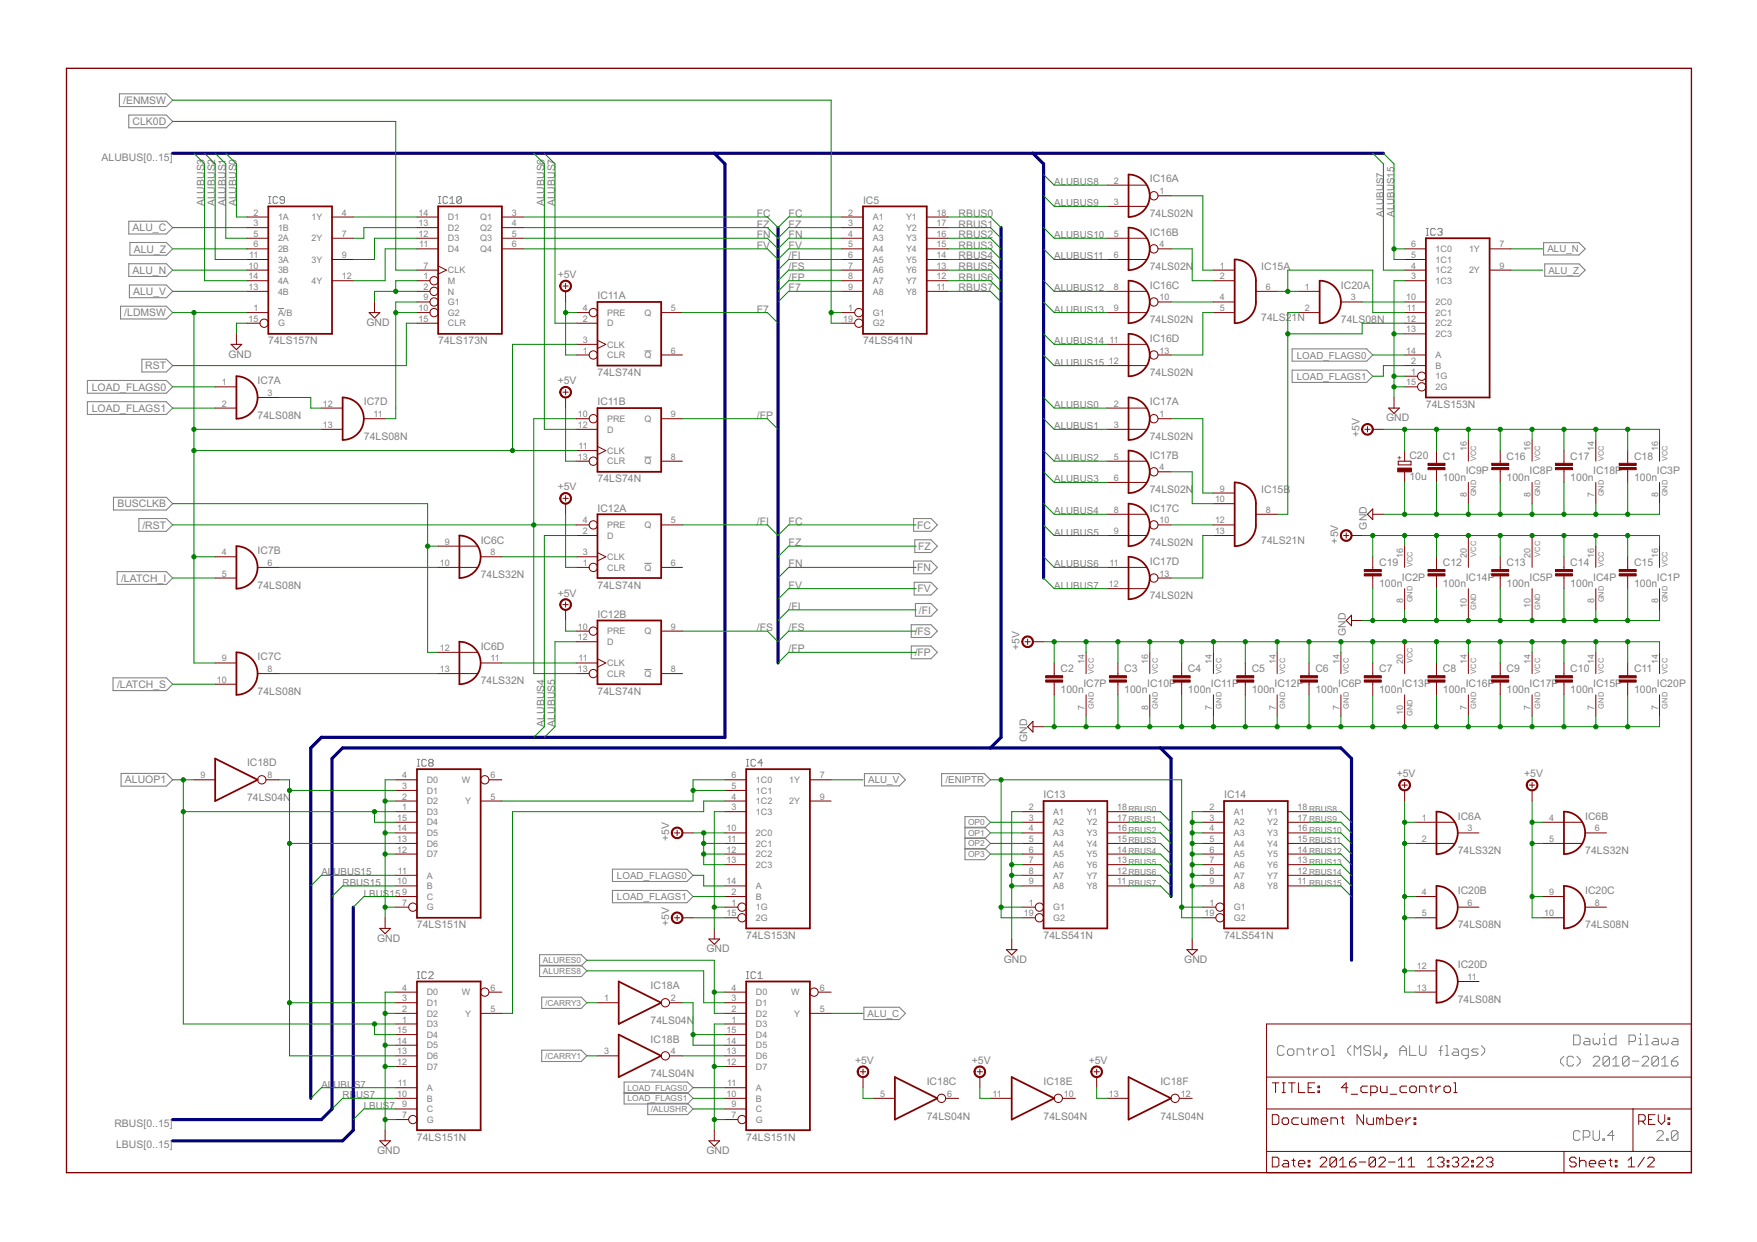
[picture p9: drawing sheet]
<svg xmlns="http://www.w3.org/2000/svg" width="420mm" height="297mm" viewBox="0 0 420 297" stroke-linecap="round" stroke-linejoin="round" font-family="sans-serif">
<defs><g id="words">
<g font-size="2.8" fill="#808080">
<text x="29.4" y="24.8">/ENMSW</text>
<text x="31.7" y="29.9">CLK0D</text>
<text x="24.3" y="38.4">ALUBUS[0..15]</text>
<text x="274.9" y="43.6">IC16A</text>
<text x="48.9" y="49.4" transform="rotate(-90 48.9 49.4)">ALUBUS3</text>
<text x="51.5" y="49.4" transform="rotate(-90 51.5 49.4)">ALUBUS2</text>
<text x="54" y="49.4" transform="rotate(-90 54 49.4)">ALUBUS1</text>
<text x="56.5" y="49.4" transform="rotate(-90 56.5 49.4)">ALUBUS0</text>
<text x="130.2" y="49.4" transform="rotate(-90 130.2 49.4)">ALUBUS6</text>
<text x="132.7" y="49.4" transform="rotate(-90 132.7 49.4)">ALUBUS7</text>
<text x="181" y="51.9">FC</text>
<text x="188.6" y="51.9">FC</text>
<text x="206.4" y="48.7">IC5</text>
<text x="229.2" y="51.9">RBUS0</text>
<text x="274.9" y="51.9">74LS02N</text>
<text x="31.7" y="55.3">ALU_C</text>
<text x="181" y="54.4">FZ</text>
<text x="181" y="57">FN</text>
<text x="181" y="59.5">FV</text>
<text x="188.6" y="54.4">FZ</text>
<text x="188.6" y="57">FN</text>
<text x="188.6" y="59.5">FV</text>
<text x="229.2" y="54.4">RBUS1</text>
<text x="229.2" y="57">RBUS2</text>
<text x="229.2" y="59.5">RBUS3</text>
<text x="274.9" y="56.3">IC16B</text>
<text x="31.7" y="65.5">ALU_N</text>
<text x="32" y="60.4">ALU_Z</text>
<text x="188.6" y="62.1">/FI</text>
<text x="188.6" y="64.6">/FS</text>
<text x="229.2" y="62.1">RBUS4</text>
<text x="229.2" y="64.6">RBUS5</text>
<text x="274.9" y="64.6">74LS02N</text>
<text x="301.6" y="64.6">IC15A</text>
<text x="31.8" y="70.6">ALU_V</text>
<text x="133.4" y="66.5">+5V</text>
<text x="142.9" y="71.6">IC11A</text>
<text x="188.6" y="67.1">/FP</text>
<text x="188.6" y="69.7">F7</text>
<text x="229.2" y="67.1">RBUS6</text>
<text x="229.2" y="69.7">RBUS7</text>
<text x="274.9" y="69">IC16C</text>
<text x="320.7" y="69">IC20A</text>
<text x="29.7" y="75.6">/LDMSW</text>
<text x="87.6" y="77.9">GND</text>
<text x="181" y="74.8">F7</text>
<text x="274.9" y="77.3">74LS02N</text>
<text x="301.6" y="76.7">74LS21N</text>
<text x="320.7" y="77.3">74LS08N</text>
<text x="64.2" y="82.4">74LS157N</text>
<text x="104.8" y="82.4">74LS173N</text>
<text x="206.4" y="82.4">74LS541N</text>
<text x="274.9" y="81.7">IC16D</text>
<text x="34.8" y="88.3">RST</text>
<text x="54.6" y="85.5">GND</text>
<text x="142.9" y="90">74LS74N</text>
<text x="274.9" y="90">74LS02N</text>
<text x="21.9" y="93.4">LOAD_FLAGS0</text>
<text x="61.6" y="91.9">IC7A</text>
<text x="133.4" y="91.9">+5V</text>
<text x="21.9" y="98.5">LOAD_FLAGS1</text>
<text x="61.6" y="100.1">74LS08N</text>
<text x="87" y="97">IC7D</text>
<text x="142.9" y="97">IC11B</text>
<text x="181" y="100.1">/FP</text>
<text x="274.9" y="97">IC17A</text>
<text x="331.5" y="100.8">GND</text>
<text x="341" y="97.6">74LS153N</text>
<text x="87" y="105.2">74LS08N</text>
<text x="274.9" y="105.2">74LS02N</text>
<text x="325.1" y="104.6" transform="rotate(-90 325.1 104.6)">+5V</text>
<text x="274.9" y="109.7">IC17B</text>
<text x="337" y="109.8">C20</text>
<text x="345" y="109.9">C1</text>
<text x="350.5" y="113.5">IC9P</text>
<text x="360.3" y="109.9">C16</text>
<text x="365.7" y="113.5">IC8P</text>
<text x="375.5" y="109.9">C17</text>
<text x="381" y="113.5">IC18P</text>
<text x="390.8" y="109.9">C18</text>
<text x="396.2" y="113.5">IC3P</text>
<text x="133.4" y="117.3">+5V</text>
<text x="142.9" y="115.4">74LS74N</text>
<text x="274.9" y="117.9">74LS02N</text>
<text x="301.6" y="117.9">IC15B</text>
<text x="337" y="114.9">10u</text>
<text x="345" y="115">100n</text>
<text x="360.3" y="115">100n</text>
<text x="375.5" y="115">100n</text>
<text x="390.8" y="115">100n</text>
<text x="28.1" y="121.4">BUSCLKB</text>
<text x="142.9" y="122.4">IC12A</text>
<text x="181" y="125.5">/FI</text>
<text x="188.6" y="125.5">FC</text>
<text x="274.9" y="122.4">IC17C</text>
<text x="34.1" y="126.4">/RST</text>
<text x="114.9" y="130">IC6C</text>
<text x="188.6" y="130.6">FZ</text>
<text x="219.3" y="126.4">FC</text>
<text x="219.6" y="131.5">FZ</text>
<text x="274.9" y="130.6">74LS02N</text>
<text x="301.6" y="130">74LS21N</text>
<text x="320" y="130" transform="rotate(-90 320 130)">+5V</text>
<text x="326.9" y="126.6" transform="rotate(-90 326.9 126.6)">GND</text>
<text x="61.6" y="132.5">IC7B</text>
<text x="188.6" y="135.7">FN</text>
<text x="219.3" y="136.6">FN</text>
<text x="274.9" y="135.1">IC17D</text>
<text x="329.8" y="135.3">C19</text>
<text x="345" y="135.3">C12</text>
<text x="360.3" y="135.3">C13</text>
<text x="375.5" y="135.3">C14</text>
<text x="390.8" y="135.3">C15</text>
<text x="29" y="139.1">/LATCH_I</text>
<text x="61.6" y="140.8">74LS08N</text>
<text x="114.9" y="138.2">74LS32N</text>
<text x="133.4" y="142.7">+5V</text>
<text x="142.9" y="140.8">74LS74N</text>
<text x="188.6" y="140.8">FV</text>
<text x="219.4" y="141.7">FV</text>
<text x="274.9" y="143.3">74LS02N</text>
<text x="329.8" y="140.4">100n</text>
<text x="335.3" y="138.9">IC2P</text>
<text x="345" y="140.4">100n</text>
<text x="350.5" y="138.9">IC14P</text>
<text x="360.3" y="140.4">100n</text>
<text x="365.7" y="138.9">IC5P</text>
<text x="375.5" y="140.4">100n</text>
<text x="381" y="138.9">IC4P</text>
<text x="390.8" y="140.4">100n</text>
<text x="396.2" y="138.9">IC1P</text>
<text x="142.9" y="147.8">IC12B</text>
<text x="188.6" y="145.9">/FI</text>
<text x="219.7" y="146.7">/FI</text>
<text x="114.9" y="155.4">IC6D</text>
<text x="181" y="150.9">/FS</text>
<text x="188.6" y="150.9">/FS</text>
<text x="218.7" y="151.8">/FS</text>
<text x="243.8" y="155.4" transform="rotate(-90 243.8 155.4)">+5V</text>
<text x="321.8" y="152" transform="rotate(-90 321.8 152)">GND</text>
<text x="61.6" y="157.9">IC7C</text>
<text x="188.6" y="156">/FP</text>
<text x="218.7" y="156.9">/FP</text>
<text x="253.6" y="160.7">C2</text>
<text x="268.9" y="160.7">C3</text>
<text x="284.1" y="160.7">C4</text>
<text x="299.3" y="160.7">C5</text>
<text x="314.6" y="160.7">C6</text>
<text x="329.8" y="160.7">C7</text>
<text x="345" y="160.7">C8</text>
<text x="360.3" y="160.7">C9</text>
<text x="375.5" y="160.7">C10</text>
<text x="390.8" y="160.7">C11</text>
<text x="28" y="164.5">/LATCH_S</text>
<text x="61.6" y="166.2">74LS08N</text>
<text x="114.9" y="163.6">74LS32N</text>
<text x="142.9" y="166.2">74LS74N</text>
<text x="253.6" y="165.8">100n</text>
<text x="259.1" y="164.3">IC7P</text>
<text x="268.9" y="165.8">100n</text>
<text x="274.3" y="164.3">IC10P</text>
<text x="284.1" y="165.8">100n</text>
<text x="289.5" y="164.3">IC11P</text>
<text x="299.3" y="165.8">100n</text>
<text x="304.8" y="164.3">IC12P</text>
<text x="314.6" y="165.8">100n</text>
<text x="320" y="164.3">IC6P</text>
<text x="329.8" y="165.8">100n</text>
<text x="335.3" y="164.3">IC13P</text>
<text x="345" y="165.8">100n</text>
<text x="350.5" y="164.3">IC16P</text>
<text x="360.3" y="165.8">100n</text>
<text x="365.7" y="164.3">IC17P</text>
<text x="375.5" y="165.8">100n</text>
<text x="381" y="164.3">IC15P</text>
<text x="390.8" y="165.8">100n</text>
<text x="396.2" y="164.3">IC20P</text>
<text x="130.2" y="173.8" transform="rotate(-90 130.2 173.8)">ALUBUS4</text>
<text x="132.7" y="173.8" transform="rotate(-90 132.7 173.8)">ALUBUS5</text>
<text x="245.6" y="177.4" transform="rotate(-90 245.6 177.4)">GND</text>
<text x="59.1" y="183.3">IC18D</text>
<text x="334" y="185.9">+5V</text>
<text x="364.5" y="185.9">+5V</text>
<text x="29.9" y="187.4">ALUOP1</text>
<text x="59.1" y="191.6">74LS04N</text>
<text x="249.5" y="190.9">IC13</text>
<text x="292.7" y="190.9">IC14</text>
<text x="348.6" y="196">IC6A</text>
<text x="379.1" y="196">IC6B</text>
<text x="160" y="201.1" transform="rotate(-90 160 201.1)">+5V</text>
<text x="348.6" y="204.3">74LS32N</text>
<text x="379.1" y="204.3">74LS32N</text>
<text x="348.6" y="213.8">IC20B</text>
<text x="379.1" y="213.8">IC20C</text>
<text x="160" y="221.4" transform="rotate(-90 160 221.4)">+5V</text>
<text x="90.2" y="225.2">GND</text>
<text x="99.7" y="222">74LS151N</text>
<text x="168.9" y="227.8">GND</text>
<text x="178.4" y="224.6">74LS153N</text>
<text x="249.5" y="224.6">74LS541N</text>
<text x="292.7" y="224.6">74LS541N</text>
<text x="348.6" y="222">74LS08N</text>
<text x="379.1" y="222">74LS08N</text>
<text x="240" y="230.3">GND</text>
<text x="283.2" y="230.3">GND</text>
<text x="348.6" y="231.6">IC20D</text>
<text x="155.6" y="236.6">IC18A</text>
<text x="348.6" y="239.8">74LS08N</text>
<text x="155.6" y="244.9">74LS04N</text>
<text x="155.6" y="249.3">IC18B</text>
<text x="155.6" y="257.6">74LS04N</text>
<text x="204.5" y="254.4">+5V</text>
<text x="232.4" y="254.4">+5V</text>
<text x="260.3" y="254.4">+5V</text>
<text x="221.6" y="259.5">IC18C</text>
<text x="249.5" y="259.5">IC18E</text>
<text x="277.5" y="259.5">IC18F</text>
<text x="27.4" y="269.5">RBUS[0..15]</text>
<text x="221.6" y="267.8">74LS04N</text>
<text x="249.5" y="267.8">74LS04N</text>
<text x="277.5" y="267.8">74LS04N</text>
<text x="27.8" y="274.6">LBUS[0..15]</text>
<text x="99.7" y="272.8">74LS151N</text>
<text x="178.4" y="272.8">74LS151N</text>
<text x="90.2" y="276">GND</text>
<text x="168.9" y="276">GND</text>
</g>
<g font-size="2.6" fill="#808080">
<text x="252.1" y="44.3">ALUBUS8</text>
<text x="252.1" y="49.4">ALUBUS9</text>
<text x="330.8" y="51.9" transform="rotate(-90 330.8 51.9)">ALUBUS7</text>
<text x="333.4" y="51.9" transform="rotate(-90 333.4 51.9)">ALUBUS15</text>
<text x="252.1" y="57">ALUBUS10</text>
<text x="252.1" y="62.1">ALUBUS11</text>
<text x="370" y="60.3">ALU_N</text>
<text x="370.3" y="65.4">ALU_Z</text>
<text x="252.1" y="69.7">ALUBUS12</text>
<text x="252.1" y="74.8">ALUBUS13</text>
<text x="252.1" y="82.4">ALUBUS14</text>
<text x="252.1" y="87.4">ALUBUS15</text>
<text x="310.1" y="85.7">LOAD_FLAGS0</text>
<text x="310.1" y="90.8">LOAD_FLAGS1</text>
<text x="252.1" y="97.6">ALUBUS0</text>
<text x="252.1" y="102.7">ALUBUS1</text>
<text x="252.1" y="110.3">ALUBUS2</text>
<text x="252.1" y="115.4">ALUBUS3</text>
<text x="252.1" y="123">ALUBUS4</text>
<text x="252.1" y="128.1">ALUBUS5</text>
<text x="252.1" y="135.7">ALUBUS6</text>
<text x="252.1" y="140.8">ALUBUS7</text>
<text x="207.6" y="187.3">ALU_V</text>
<text x="226.1" y="187.3">/ENIPTR</text>
<text x="76.8" y="209.3">AL</text>
<text x="79.7" y="209.3">UBUS15</text>
<text x="81.9" y="211.9">RBUS15</text>
<text x="87" y="214.4">LBUS15</text>
<text x="147.5" y="210.2">LOAD_FLAGS0</text>
<text x="147.5" y="215.3">LOAD_FLAGS1</text>
<text x="207.5" y="243.2">ALU_C</text>
<text x="76.8" y="260.1">AL</text>
<text x="79.7" y="260.1">UBU</text>
<text x="81.9" y="262.7">RB</text>
<text x="84.7" y="260.1">S7</text>
<text x="85.2" y="262.7">US7</text>
<text x="87" y="265.2">LBUS7</text>
</g>
<g font-size="2.4" fill="#808080">
<text x="266.3" y="43.9">2</text>
<text x="277.3" y="46.5">1</text>
<text x="60.6" y="51.5">2</text>
<text x="66.5" y="52.7">1A</text>
<text x="74.5" y="52.7">1Y</text>
<text x="81.7" y="51.5">4</text>
<text x="100.1" y="51.5">14</text>
<text x="107.1" y="52.7">D1</text>
<text x="114.8" y="52.7">Q1</text>
<text x="122.4" y="51.5">3</text>
<text x="202.9" y="51.5">2</text>
<text x="208.7" y="52.7">A1</text>
<text x="216.7" y="52.7">Y1</text>
<text x="223.9" y="51.5">18</text>
<text x="266.3" y="49">3</text>
<text x="60.6" y="54.1">3</text>
<text x="60.6" y="56.6">5</text>
<text x="60.6" y="59.2">6</text>
<text x="66.5" y="55.2">1B</text>
<text x="66.5" y="57.7">2A</text>
<text x="74.5" y="57.7">2Y</text>
<text x="81.7" y="56.6">7</text>
<text x="100.1" y="56.6">12</text>
<text x="100.1" y="54.1">13</text>
<text x="100.2" y="59.2">11</text>
<text x="107.1" y="57.7">D3</text>
<text x="107.1" y="55.2">D2</text>
<text x="114.8" y="55.2">Q2</text>
<text x="114.8" y="57.7">Q3</text>
<text x="122.4" y="54.1">4</text>
<text x="122.4" y="56.6">5</text>
<text x="122.4" y="59.2">6</text>
<text x="202.9" y="54.1">3</text>
<text x="202.9" y="56.6">4</text>
<text x="202.9" y="59.2">5</text>
<text x="208.7" y="55.2">A2</text>
<text x="208.7" y="57.7">A3</text>
<text x="216.7" y="57.7">Y3</text>
<text x="216.7" y="55.2">Y2</text>
<text x="223.9" y="59.2">15</text>
<text x="223.9" y="56.6">16</text>
<text x="223.9" y="54.1">17</text>
<text x="266.3" y="56.6">5</text>
<text x="277.3" y="59.2">4</text>
<text x="337.5" y="59.2">6</text>
<text x="358.6" y="59.2">7</text>
<text x="59.4" y="64.2">10</text>
<text x="59.6" y="61.7">11</text>
<text x="66.5" y="60.3">2B</text>
<text x="66.5" y="65.4">3B</text>
<text x="66.5" y="62.8">3A</text>
<text x="74.5" y="62.8">3Y</text>
<text x="81.7" y="61.7">9</text>
<text x="101.3" y="64.2">7</text>
<text x="107.1" y="65.4">CLK</text>
<text x="107.1" y="60.3">D4</text>
<text x="114.8" y="60.3">Q4</text>
<text x="202.9" y="61.7">6</text>
<text x="202.9" y="64.2">7</text>
<text x="208.7" y="60.3">A4</text>
<text x="208.7" y="62.8">A5</text>
<text x="208.7" y="65.4">A6</text>
<text x="216.7" y="65.4">Y6</text>
<text x="216.7" y="62.8">Y5</text>
<text x="216.7" y="60.3">Y4</text>
<text x="223.9" y="64.2">13</text>
<text x="223.9" y="61.7">14</text>
<text x="266.3" y="61.7">6</text>
<text x="291.7" y="64.2">1</text>
<text x="337.5" y="64.2">4</text>
<text x="337.5" y="61.7">5</text>
<text x="343.3" y="65.4">1C2</text>
<text x="343.3" y="62.8">1C1</text>
<text x="343.3" y="60.3">1C0</text>
<text x="351.3" y="60.3">1Y</text>
<text x="351.3" y="65.4">2Y</text>
<text x="358.6" y="64.2">9</text>
<text x="59.4" y="69.3">13</text>
<text x="59.4" y="66.8">14</text>
<text x="66.5" y="70.4">4B</text>
<text x="66.5" y="67.9">4A</text>
<text x="74.5" y="67.9">4Y</text>
<text x="81.7" y="66.8">12</text>
<text x="101.3" y="66.8">1</text>
<text x="101.3" y="69.3">2</text>
<text x="101.3" y="71.9">9</text>
<text x="107.1" y="67.9">M</text>
<text x="107.1" y="70.4">N</text>
<text x="202.9" y="66.8">8</text>
<text x="202.9" y="69.3">9</text>
<text x="208.7" y="67.9">A7</text>
<text x="208.7" y="70.4">A8</text>
<text x="216.7" y="70.4">Y8</text>
<text x="216.7" y="67.9">Y7</text>
<text x="223.9" y="69.3">11</text>
<text x="223.9" y="66.8">12</text>
<text x="266.3" y="69.3">8</text>
<text x="277.3" y="71.9">10</text>
<text x="291.7" y="66.8">2</text>
<text x="291.7" y="71.9">4</text>
<text x="302.7" y="69.3">6</text>
<text x="312.1" y="69.3">1</text>
<text x="323" y="71.9">3</text>
<text x="336.3" y="71.9">10</text>
<text x="337.5" y="66.8">3</text>
<text x="343.3" y="67.9">1C3</text>
<text x="59.4" y="76.9">15</text>
<text x="60.6" y="74.4">1</text>
<text x="66.5" y="75.5">A/B</text>
<text x="100.1" y="74.4">10</text>
<text x="100.1" y="76.9">15</text>
<text x="107.1" y="73">G1</text>
<text x="107.1" y="75.5">G2</text>
<text x="139.4" y="76.9">2</text>
<text x="139.4" y="74.4">4</text>
<text x="145.2" y="75.5">PRE</text>
<text x="154.1" y="75.5">Q</text>
<text x="160.5" y="74.4">5</text>
<text x="201.7" y="76.9">19</text>
<text x="202.9" y="74.4">1</text>
<text x="208.7" y="75.5">G1</text>
<text x="266.3" y="74.4">9</text>
<text x="291.7" y="74.4">5</text>
<text x="312.1" y="74.4">2</text>
<text x="336.3" y="76.9">12</text>
<text x="336.4" y="74.4">11</text>
<text x="343.3" y="73">2C0</text>
<text x="343.3" y="75.5">2C1</text>
<text x="66.5" y="78.1">G</text>
<text x="107.1" y="78.1">CLR</text>
<text x="139.4" y="82">3</text>
<text x="145.2" y="78.1">D</text>
<text x="145.2" y="83.1">CLK</text>
<text x="208.7" y="78.1">G2</text>
<text x="265.3" y="82">11</text>
<text x="336.3" y="79.5">13</text>
<text x="343.3" y="78.1">2C2</text>
<text x="343.3" y="80.6">2C3</text>
<text x="139.4" y="84.6">1</text>
<text x="145.2" y="85.7">CLR</text>
<text x="154.1" y="85.7">Q</text>
<text x="160.5" y="84.6">6</text>
<text x="265.2" y="87.1">12</text>
<text x="277.3" y="84.6">13</text>
<text x="336.3" y="84.6">14</text>
<text x="337.5" y="89.6">1</text>
<text x="337.5" y="87.1">2</text>
<text x="343.3" y="88.2">B</text>
<text x="343.3" y="85.7">A</text>
<text x="53" y="92.2">1</text>
<text x="63.9" y="94.7">3</text>
<text x="336.3" y="92.2">15</text>
<text x="343.3" y="90.8">1G</text>
<text x="343.3" y="93.3">2G</text>
<text x="53" y="97.3">2</text>
<text x="77.2" y="97.3">12</text>
<text x="89.3" y="99.8">11</text>
<text x="138.2" y="99.8">10</text>
<text x="145.2" y="100.9">PRE</text>
<text x="154.1" y="100.9">Q</text>
<text x="160.5" y="99.8">9</text>
<text x="266.3" y="97.3">2</text>
<text x="277.3" y="99.8">1</text>
<text x="77.2" y="102.3">13</text>
<text x="138.2" y="102.3">12</text>
<text x="138.3" y="107.4">11</text>
<text x="145.2" y="103.4">D</text>
<text x="266.3" y="102.3">3</text>
<text x="350.8" y="108" transform="rotate(-90 350.8 108)">16</text>
<text x="366" y="108" transform="rotate(-90 366 108)">16</text>
<text x="381.3" y="108" transform="rotate(-90 381.3 108)">14</text>
<text x="396.5" y="108" transform="rotate(-90 396.5 108)">16</text>
<text x="138.2" y="109.9">13</text>
<text x="145.2" y="111.1">CLR</text>
<text x="145.2" y="108.5">CLK</text>
<text x="154.1" y="111.1">Q</text>
<text x="160.5" y="109.9">8</text>
<text x="266.3" y="109.9">5</text>
<text x="277.3" y="112.5">4</text>
<text x="266.3" y="115">6</text>
<text x="291.7" y="117.6">9</text>
<text x="350.8" y="118.9" transform="rotate(-90 350.8 118.9)">8</text>
<text x="366" y="118.9" transform="rotate(-90 366 118.9)">8</text>
<text x="381.3" y="118.9" transform="rotate(-90 381.3 118.9)">7</text>
<text x="396.5" y="118.9" transform="rotate(-90 396.5 118.9)">8</text>
<text x="139.4" y="125.2">4</text>
<text x="160.5" y="125.2">5</text>
<text x="266.3" y="122.6">8</text>
<text x="277.3" y="125.2">10</text>
<text x="290.6" y="120.1">10</text>
<text x="290.6" y="125.2">12</text>
<text x="302.7" y="122.6">8</text>
<text x="106.3" y="130.3">9</text>
<text x="139.4" y="127.7">2</text>
<text x="145.2" y="128.8">D</text>
<text x="145.2" y="126.3">PRE</text>
<text x="154.1" y="126.3">Q</text>
<text x="266.3" y="127.7">9</text>
<text x="290.6" y="127.7">13</text>
<text x="53" y="132.8">4</text>
<text x="53" y="137.9">5</text>
<text x="63.9" y="135.3">6</text>
<text x="105.2" y="135.3">10</text>
<text x="117.3" y="132.8">8</text>
<text x="139.4" y="135.3">1</text>
<text x="139.4" y="132.8">3</text>
<text x="145.2" y="136.5">CLR</text>
<text x="145.2" y="133.9">CLK</text>
<text x="154.1" y="136.5">Q</text>
<text x="160.5" y="135.3">6</text>
<text x="265.3" y="135.3">11</text>
<text x="277.3" y="137.9">13</text>
<text x="335.5" y="133.4" transform="rotate(-90 335.5 133.4)">16</text>
<text x="350.8" y="133.4" transform="rotate(-90 350.8 133.4)">20</text>
<text x="366" y="133.4" transform="rotate(-90 366 133.4)">20</text>
<text x="381.3" y="133.4" transform="rotate(-90 381.3 133.4)">16</text>
<text x="396.5" y="133.4" transform="rotate(-90 396.5 133.4)">16</text>
<text x="265.2" y="140.4">12</text>
<text x="335.5" y="144.3" transform="rotate(-90 335.5 144.3)">8</text>
<text x="350.8" y="145.5" transform="rotate(-90 350.8 145.5)">10</text>
<text x="366" y="145.5" transform="rotate(-90 366 145.5)">10</text>
<text x="381.3" y="144.3" transform="rotate(-90 381.3 144.3)">8</text>
<text x="396.5" y="144.3" transform="rotate(-90 396.5 144.3)">8</text>
<text x="105.2" y="155.7">12</text>
<text x="138.2" y="153.1">12</text>
<text x="138.2" y="150.6">10</text>
<text x="145.2" y="154.2">D</text>
<text x="145.2" y="151.7">PRE</text>
<text x="154.1" y="151.7">Q</text>
<text x="160.5" y="150.6">9</text>
<text x="53" y="158.2">9</text>
<text x="63.9" y="160.7">8</text>
<text x="105.2" y="160.7">13</text>
<text x="117.3" y="158.2">11</text>
<text x="138.2" y="160.7">13</text>
<text x="138.3" y="158.2">11</text>
<text x="145.2" y="161.9">CLR</text>
<text x="145.2" y="159.3">CLK</text>
<text x="154.1" y="161.9">Q</text>
<text x="160.5" y="160.7">8</text>
<text x="259.4" y="158.8" transform="rotate(-90 259.4 158.8)">14</text>
<text x="274.6" y="158.8" transform="rotate(-90 274.6 158.8)">16</text>
<text x="289.8" y="158.8" transform="rotate(-90 289.8 158.8)">14</text>
<text x="305.1" y="158.8" transform="rotate(-90 305.1 158.8)">14</text>
<text x="320.3" y="158.8" transform="rotate(-90 320.3 158.8)">14</text>
<text x="335.5" y="158.8" transform="rotate(-90 335.5 158.8)">20</text>
<text x="350.8" y="158.8" transform="rotate(-90 350.8 158.8)">14</text>
<text x="366" y="158.8" transform="rotate(-90 366 158.8)">14</text>
<text x="381.3" y="158.8" transform="rotate(-90 381.3 158.8)">14</text>
<text x="396.5" y="158.8" transform="rotate(-90 396.5 158.8)">14</text>
<text x="51.8" y="163.3">10</text>
<text x="259.4" y="169.7" transform="rotate(-90 259.4 169.7)">7</text>
<text x="274.6" y="169.7" transform="rotate(-90 274.6 169.7)">8</text>
<text x="289.8" y="169.7" transform="rotate(-90 289.8 169.7)">7</text>
<text x="305.1" y="169.7" transform="rotate(-90 305.1 169.7)">7</text>
<text x="320.3" y="169.7" transform="rotate(-90 320.3 169.7)">7</text>
<text x="335.5" y="170.9" transform="rotate(-90 335.5 170.9)">10</text>
<text x="350.8" y="169.7" transform="rotate(-90 350.8 169.7)">7</text>
<text x="366" y="169.7" transform="rotate(-90 366 169.7)">7</text>
<text x="381.3" y="169.7" transform="rotate(-90 381.3 169.7)">7</text>
<text x="396.5" y="169.7" transform="rotate(-90 396.5 169.7)">7</text>
<text x="47.9" y="186.1">9</text>
<text x="63.9" y="186.1">8</text>
<text x="96.2" y="191.2">2</text>
<text x="96.2" y="188.7">3</text>
<text x="96.2" y="186.1">4</text>
<text x="102" y="189.8">D1</text>
<text x="102" y="187.3">D0</text>
<text x="110.5" y="187.3">W</text>
<text x="117.3" y="191.2">5</text>
<text x="117.3" y="186.1">6</text>
<text x="174.9" y="191.2">4</text>
<text x="174.9" y="188.7">5</text>
<text x="174.9" y="186.1">6</text>
<text x="180.8" y="189.8">1C1</text>
<text x="180.8" y="187.3">1C0</text>
<text x="188.8" y="187.3">1Y</text>
<text x="196" y="186.1">7</text>
<text x="196" y="191.2">9</text>
<text x="95" y="196.3">15</text>
<text x="96.2" y="193.8">1</text>
<text x="102" y="194.9">D3</text>
<text x="102" y="192.3">D2</text>
<text x="102" y="197.4">D4</text>
<text x="111.2" y="192.3">Y</text>
<text x="174.9" y="193.8">3</text>
<text x="180.8" y="194.9">1C3</text>
<text x="180.8" y="192.3">1C2</text>
<text x="188.8" y="192.3">2Y</text>
<text x="246" y="193.8">2</text>
<text x="246" y="196.3">3</text>
<text x="251.9" y="194.9">A1</text>
<text x="251.9" y="197.4">A2</text>
<text x="259.9" y="197.4">Y2</text>
<text x="259.9" y="194.9">Y1</text>
<text x="267.1" y="196.3">17RBUS1</text>
<text x="267.1" y="193.8">18RBUS0</text>
<text x="289.2" y="193.8">2</text>
<text x="289.2" y="196.3">3</text>
<text x="295.1" y="194.9">A1</text>
<text x="295.1" y="197.4">A2</text>
<text x="303" y="197.4">Y2</text>
<text x="303" y="194.9">Y1</text>
<text x="310.3" y="196.3">17RBUS9</text>
<text x="310.3" y="193.8">18RBUS8</text>
<text x="340" y="196.3">1</text>
<text x="370.5" y="196.3">4</text>
<text x="95" y="203.9">12</text>
<text x="95" y="201.4">13</text>
<text x="95" y="198.8">14</text>
<text x="102" y="202.5">D6</text>
<text x="102" y="200">D5</text>
<text x="173.7" y="198.8">10</text>
<text x="173.7" y="203.9">12</text>
<text x="173.9" y="201.4">11</text>
<text x="180.8" y="200">2C0</text>
<text x="180.8" y="202.5">2C1</text>
<text x="246" y="198.8">4</text>
<text x="246" y="201.4">5</text>
<text x="246" y="203.9">6</text>
<text x="251.9" y="200">A3</text>
<text x="251.9" y="202.5">A4</text>
<text x="259.9" y="202.5">Y4</text>
<text x="259.9" y="200">Y3</text>
<text x="267.1" y="203.9">14RBUS4</text>
<text x="267.1" y="201.4">15RBUS3</text>
<text x="267.1" y="198.8">16RBUS2</text>
<text x="289.2" y="198.8">4</text>
<text x="289.2" y="201.4">5</text>
<text x="289.2" y="203.9">6</text>
<text x="295.1" y="200">A3</text>
<text x="295.1" y="202.5">A4</text>
<text x="303" y="202.5">Y4</text>
<text x="303" y="200">Y3</text>
<text x="310.3" y="203.9">14RBUS12</text>
<text x="310.3" y="201.4">15RBUS11</text>
<text x="310.3" y="198.8">16RBUS10</text>
<text x="340" y="201.4">2</text>
<text x="350.9" y="198.8">3</text>
<text x="370.5" y="201.4">5</text>
<text x="381.4" y="198.8">6</text>
<text x="95.1" y="209">11</text>
<text x="102" y="205">D7</text>
<text x="173.7" y="206.5">13</text>
<text x="180.8" y="205">2C2</text>
<text x="180.8" y="207.6">2C3</text>
<text x="246" y="206.5">7</text>
<text x="246" y="209">8</text>
<text x="251.9" y="205">A5</text>
<text x="251.9" y="207.6">A6</text>
<text x="259.9" y="207.6">Y6</text>
<text x="259.9" y="205">Y5</text>
<text x="267.1" y="209">12RBUS6</text>
<text x="267.1" y="206.5">13RBUS5</text>
<text x="289.2" y="206.5">7</text>
<text x="289.2" y="209">8</text>
<text x="295.1" y="205">A5</text>
<text x="295.1" y="207.6">A6</text>
<text x="303" y="207.6">Y6</text>
<text x="303" y="205">Y5</text>
<text x="310.3" y="209">12RBUS14</text>
<text x="310.3" y="206.5">13RBUS13</text>
<text x="95" y="211.5">10</text>
<text x="96.2" y="214.1">9</text>
<text x="102" y="215.2">C</text>
<text x="102" y="212.6">B</text>
<text x="102" y="210.1">A</text>
<text x="173.7" y="211.5">14</text>
<text x="174.9" y="214.1">2</text>
<text x="180.8" y="215.2">B</text>
<text x="180.8" y="212.6">A</text>
<text x="246" y="211.5">9</text>
<text x="251.9" y="210.1">A7</text>
<text x="251.9" y="212.6">A8</text>
<text x="259.9" y="212.6">Y8</text>
<text x="259.9" y="210.1">Y7</text>
<text x="267.1" y="211.5">11 RBUS7</text>
<text x="289.2" y="211.5">9</text>
<text x="295.1" y="210.1">A7</text>
<text x="295.1" y="212.6">A8</text>
<text x="303" y="212.6">Y8</text>
<text x="303" y="210.1">Y7</text>
<text x="310.3" y="211.5">11 RBUS15</text>
<text x="340" y="214.1">4</text>
<text x="370.5" y="214.1">9</text>
<text x="96.2" y="216.6">7</text>
<text x="102" y="217.7">G</text>
<text x="173.7" y="219.2">15</text>
<text x="174.9" y="216.6">1</text>
<text x="180.8" y="217.7">1G</text>
<text x="180.8" y="220.3">2G</text>
<text x="244.8" y="219.2">19</text>
<text x="246" y="216.6">1</text>
<text x="251.9" y="217.7">G1</text>
<text x="251.9" y="220.3">G2</text>
<text x="288" y="219.2">19</text>
<text x="289.2" y="216.6">1</text>
<text x="295.1" y="217.7">G1</text>
<text x="295.1" y="220.3">G2</text>
<text x="340" y="219.2">5</text>
<text x="350.9" y="216.6">6</text>
<text x="369.3" y="219.2">10</text>
<text x="381.4" y="216.6">8</text>
<text x="338.8" y="231.8">12</text>
<text x="96.2" y="239.5">3</text>
<text x="96.2" y="236.9">4</text>
<text x="102" y="238">D0</text>
<text x="110.5" y="238">W</text>
<text x="117.3" y="236.9">6</text>
<text x="144.4" y="239.5">1</text>
<text x="160.5" y="239.5">2</text>
<text x="174.9" y="239.5">3</text>
<text x="174.9" y="236.9">4</text>
<text x="180.8" y="238">D0</text>
<text x="189.2" y="238">W</text>
<text x="196" y="236.9">6</text>
<text x="338.8" y="236.9">13</text>
<text x="350.9" y="234.4">11</text>
<text x="96.2" y="244.5">1</text>
<text x="96.2" y="242">2</text>
<text x="102" y="245.7">D3</text>
<text x="102" y="243.1">D2</text>
<text x="102" y="240.6">D1</text>
<text x="111.2" y="243.1">Y</text>
<text x="117.3" y="242">5</text>
<text x="174.9" y="244.5">1</text>
<text x="174.9" y="242">2</text>
<text x="180.8" y="245.7">D3</text>
<text x="180.8" y="243.1">D2</text>
<text x="180.8" y="240.6">D1</text>
<text x="189.9" y="243.1">Y</text>
<text x="196" y="242">5</text>
<text x="95" y="249.6">14</text>
<text x="95" y="247.1">15</text>
<text x="102" y="250.7">D5</text>
<text x="102" y="248.2">D4</text>
<text x="173.7" y="249.6">14</text>
<text x="173.7" y="247.1">15</text>
<text x="180.8" y="250.7">D5</text>
<text x="180.8" y="248.2">D4</text>
<text x="95" y="254.7">12</text>
<text x="95" y="252.2">13</text>
<text x="102" y="255.8">D7</text>
<text x="102" y="253.3">D6</text>
<text x="144.4" y="252.2">3</text>
<text x="160.5" y="252.2">4</text>
<text x="173.7" y="254.7">12</text>
<text x="173.7" y="252.2">13</text>
<text x="180.8" y="255.8">D7</text>
<text x="180.8" y="253.3">D6</text>
<text x="95" y="262.3">10</text>
<text x="95.1" y="259.8">11</text>
<text x="102" y="263.4">B</text>
<text x="102" y="260.9">A</text>
<text x="173.7" y="262.3">10</text>
<text x="173.9" y="259.8">11</text>
<text x="180.8" y="263.4">B</text>
<text x="180.8" y="260.9">A</text>
<text x="210.5" y="262.3">5</text>
<text x="226.5" y="262.3">6</text>
<text x="237.4" y="262.3">11</text>
<text x="254.4" y="262.3">10</text>
<text x="265.2" y="262.3">13</text>
<text x="282.4" y="262.3">12</text>
<text x="96.2" y="267.4">7</text>
<text x="96.2" y="264.9">9</text>
<text x="102" y="268.5">G</text>
<text x="102" y="266">C</text>
<text x="174.9" y="267.4">7</text>
<text x="174.9" y="264.9">9</text>
<text x="180.8" y="268.5">G</text>
<text x="180.8" y="266">C</text>
</g>
<g font-size="2.2" fill="#808080">
<text x="231.5" y="197.4">OP0</text>
<text x="231.5" y="199.9">OP1</text>
<text x="231.5" y="202.4">OP2</text>
<text x="231.5" y="205">OP3</text>
<text x="129.8" y="230.4">ALURES0</text>
<text x="129.8" y="232.9">ALURES8</text>
<text x="130.4" y="240.5">/CARRY3</text>
<text x="130.4" y="253.2">/CARRY1</text>
<text x="150.1" y="260.8">LOAD_FLAGS0</text>
<text x="150.1" y="263.4">LOAD_FLAGS1</text>
<text x="155.7" y="265.9">/ALUSHR</text>
</g>
<text font-size="2" fill="#800000" x="335.3" y="109.9" transform="rotate(-90 335.3 109.9)">+</text>
<g font-size="2" fill="#808080">
<text x="353" y="110.3" transform="rotate(-90 353 110.3)">VCC</text>
<text x="368.3" y="110.3" transform="rotate(-90 368.3 110.3)">VCC</text>
<text x="383.5" y="110.3" transform="rotate(-90 383.5 110.3)">VCC</text>
<text x="398.8" y="110.3" transform="rotate(-90 398.8 110.3)">VCC</text>
<text x="353" y="118.7" transform="rotate(-90 353 118.7)">GND</text>
<text x="368.3" y="118.7" transform="rotate(-90 368.3 118.7)">GND</text>
<text x="383.5" y="118.7" transform="rotate(-90 383.5 118.7)">GND</text>
<text x="398.8" y="118.7" transform="rotate(-90 398.8 118.7)">GND</text>
<text x="337.8" y="135.7" transform="rotate(-90 337.8 135.7)">VCC</text>
<text x="353" y="133.2" transform="rotate(-90 353 133.2)">VCC</text>
<text x="368.3" y="133.2" transform="rotate(-90 368.3 133.2)">VCC</text>
<text x="383.5" y="135.7" transform="rotate(-90 383.5 135.7)">VCC</text>
<text x="398.8" y="135.7" transform="rotate(-90 398.8 135.7)">VCC</text>
<text x="337.8" y="144.1" transform="rotate(-90 337.8 144.1)">GND</text>
<text x="353" y="145.9" transform="rotate(-90 353 145.9)">GND</text>
<text x="368.3" y="145.9" transform="rotate(-90 368.3 145.9)">GND</text>
<text x="383.5" y="144.1" transform="rotate(-90 383.5 144.1)">GND</text>
<text x="398.8" y="144.1" transform="rotate(-90 398.8 144.1)">GND</text>
<text x="261.6" y="161.1" transform="rotate(-90 261.6 161.1)">VCC</text>
<text x="276.9" y="161.1" transform="rotate(-90 276.9 161.1)">VCC</text>
<text x="292.1" y="161.1" transform="rotate(-90 292.1 161.1)">VCC</text>
<text x="307.3" y="161.1" transform="rotate(-90 307.3 161.1)">VCC</text>
<text x="322.6" y="161.1" transform="rotate(-90 322.6 161.1)">VCC</text>
<text x="337.8" y="158.6" transform="rotate(-90 337.8 158.6)">VCC</text>
<text x="353" y="161.1" transform="rotate(-90 353 161.1)">VCC</text>
<text x="368.3" y="161.1" transform="rotate(-90 368.3 161.1)">VCC</text>
<text x="383.5" y="161.1" transform="rotate(-90 383.5 161.1)">VCC</text>
<text x="398.8" y="161.1" transform="rotate(-90 398.8 161.1)">VCC</text>
<text x="261.6" y="169.5" transform="rotate(-90 261.6 169.5)">GND</text>
<text x="276.9" y="169.5" transform="rotate(-90 276.9 169.5)">GND</text>
<text x="292.1" y="169.5" transform="rotate(-90 292.1 169.5)">GND</text>
<text x="307.3" y="169.5" transform="rotate(-90 307.3 169.5)">GND</text>
<text x="322.6" y="169.5" transform="rotate(-90 322.6 169.5)">GND</text>
<text x="337.8" y="171.3" transform="rotate(-90 337.8 171.3)">GND</text>
<text x="353" y="169.5" transform="rotate(-90 353 169.5)">GND</text>
<text x="368.3" y="169.5" transform="rotate(-90 368.3 169.5)">GND</text>
<text x="383.5" y="169.5" transform="rotate(-90 383.5 169.5)">GND</text>
<text x="398.8" y="169.5" transform="rotate(-90 398.8 169.5)">GND</text>
</g>
</g></defs>
<g fill="none" stroke="#808080" stroke-width=".24">
<path d="M64.2 48.6h.6M64.2 47h.6M64.5 47v1.6M66.4 47.3l-.3-.3h-.5l-.3 .3v1.1l.3 .2h.5l.3-.2M68 47.8h-.8l-.2-.2v-.3l.2-.3h.6l.2 .3v1.1l-.2 .2h-.6l-.2-.2M104.9 48.6h.5M104.9 47h.5M105.1 47v1.6M107 47.3l-.2-.3h-.6l-.2 .3v1.1l.2 .2h.6l.2-.2M107.6 48.6h1.1M107.6 47.6l.5-.6v1.6M110.3 47.3v1.1l-.3 .2h-.5l-.3-.2"/>
<path d="M110.3 47.3l-.3-.3h-.5l-.3 .3v1.1M110.3 47.3l-1.1 1.1M341.1 56.3h.5M341.1 54.6h.5M341.3 54.6v1.7M343.2 54.9l-.2-.3h-.6l-.3 .3v1.1l.3 .3h.6l.2-.3M343.8 54.9l.2-.3h.6l.3 .3v.3l-.3 .3M344.3 55.5h.3M344.6 55.5l.3 .2v.3l-.3 .3h-.6l-.2-.3M66.5 73.8h1.4M154.1 83.9h1.7M154.1 109.3h1.7"/>
<path d="M154.1 134.7h1.7M154.1 160.1h1.7M99.8 183.2h.5M99.8 181.6h.5M100.1 181.6v1.6M102 181.9l-.3-.3h-.6l-.2 .3v1.1l.2 .2h.6l.3-.2M102.8 182.4l-.3-.2v-.3l.3-.3h.5l.3 .3v.3l-.3 .2M102.8 182.4l-.3 .3v.3l.3 .2h.5l.3-.2v-.3l-.3-.3M102.8 182.4h.5M178.5 183.2h.5M178.5 181.6h.5M178.8 181.6v1.6"/>
<path d="M180.7 181.9l-.3-.3h-.5l-.3 .3v1.1l.3 .2h.5l.3-.2M182.3 182.4h-1l.8-.8v1.6M99.8 234h.5M99.8 232.4h.5M100.1 232.4v1.6M102 232.7l-.3-.3h-.6l-.2 .3v1.1l.2 .2h.6l.3-.2M102.5 232.7l.3-.3h.5l.3 .3v.2l-1.1 1.1h1.1M178.5 234h.5M178.5 232.4h.5M178.8 232.4v1.6M180.7 232.7l-.3-.3h-.5l-.3 .3v1.1l.3 .2h.5l.3-.2M181.3 234h1"/>
<path d="M181.3 232.9l.5-.5v1.6M307.1 250.5l-.4-.4h-.8l-.4 .4v1.5l.4 .4h.8l.4-.4M307.9 251.2l.4-.3h.7l.4 .3v.8l-.4 .4h-.7l-.4-.4zM310.2 252.4v-1.5h1.2l.4 .3v1.2M312.5 250.9h.8M312.9 250.5v1.5l.4 .4M314.1 250.9v1.5M315.3 250.9h-.4l-.8 .7M316 251.2l.4-.3h.8l.4 .3v.8l-.4 .4h-.8l-.4-.4zM318.4 250.1h.4v2.3M318.4 252.4h.8M323.1 250.1l-.8 .8v.7l.8 .8"/>
<path d="M323.8 252.4v-2.3l.8 .8 .8-.8v2.3M327.7 250.5l-.4-.4h-.7l-.4 .4v.4l.4 .3h.7l.4 .4v.4l-.4 .4h-.7l-.4-.4M328.5 250.1v2.3l.8-.8 .8 .8v-2.3M331.2 252h.4v.4h-.4zM331.6 252.4l-.7 .8M334.8 251.2h1.5M334.8 252.4v-1.5l.7-.8 .8 .8v1.5M337.1 250.1v2.3h1.5M339.4 250.1v1.9l.4 .4h.8l.4-.4v-1.9M344.1 251.2h.8M344.9 250.1l-.4 .4v1.9M345.7 250.1h.4v2.3"/>
<path d="M345.7 252.4h.8M347.6 250.9h.8l.4 .3v1.2h-1.2l-.4-.4 .4-.4h1.2M351.1 252.4h-1.2l-.3-.4v-.8l.3-.3h1.2v1.9l-.4 .4h-.3M353.5 250.9h-1.2l-.4 .3 .4 .4h.8l.4 .4-.4 .4h-1.2M354.2 250.1l.8 .8v.7l-.8 .8M374 252.6l-.8 .8v.8l.8 .8M376.3 247.5h1.2l.4 .4v1.6l-.4 .4h-1.2zM376.3 253l-.4-.4h-.8l-.3 .4v1.6l.3 .4h.8l.4-.4M377.1 252.6l.8 .8v.8l-.8 .8M379 248.3h.8l.4 .4v1.2h-1.2l-.3-.4 .3-.4h1.2M381 248.3v1.2l.4 .4 .4-.4 .4 .4 .3-.4v-1.2M381 253l.4-.4h.8l.3 .4v.4l-1.5 1.6h1.5"/>
<path d="M383.3 249.9h.8M383.3 248.3h.4v1.6M383.7 247.1v.4M384.9 253v1.6l-.4 .4h-.8l-.4-.4M384.9 253l-.4-.4h-.8l-.4 .4v1.6M384.9 253l-1.6 1.6M385.7 253.4l.7-.8v2.4M385.7 255h1.5M386.4 247.5v2.4h-1.1l-.4-.4v-.8l.4-.4h1.1M389.6 249.1h1.1l.4-.4v-.8l-.4-.4h-1.1v2.4M389.6 253v1.6l-.4 .4h-.8l-.4-.4M389.6 253l-.4-.4h-.8l-.4 .4v1.6"/>
<path d="M389.6 253l-1.6 1.6M390.3 253.8h1.6M391.9 249.9h.8M391.9 248.3h.4v1.6M392.3 247.1v.4M392.7 253l.4-.4h.7l.4 .4v.4l-1.5 1.6h1.5M393.5 249.9h.7M393.5 247.5h.3v2.4M395.4 248.3h.8l.4 .4v1.2h-1.2l-.4-.4 .4-.4h1.2M396.6 253v1.6l-.4 .4h-.8l-.4-.4M396.6 253l-.4-.4h-.8l-.4 .4v1.6M396.6 253l-1.6 1.6"/>
<path d="M397.4 248.3v1.2l.3 .4 .4-.4 .4 .4 .4-.4v-1.2M397.4 255h1.5M397.4 253.4l.7-.8v2.4M399.7 253.8h1.2l.4 .4v.4l-.4 .4h-.8l-.4-.4zM400.1 248.3h.8l.4 .4v1.2h-1.2l-.4-.4 .4-.4h1.2M401.3 252.6l-.8 .4-.8 .8M377.8 270.8l-.4-.4h-.7l-.4 .4v1.6l.4 .3h.7l.4-.3M378.6 271.9h1.2l.4-.3v-.8l-.4-.4h-1.2v2.3M381 270.4v2l.3 .3h.8l.4-.3v-2M383.3 272.4h.4v.3h-.4zM386 271.6h-1.5l1.1-1.2v2.3M396.2 270.8l.4-.4h.8l.3 .4v.4l-1.5 1.5h1.5"/>
<path d="M398.5 272.4h.4v.3h-.4zM401.3 270.8v1.6l-.4 .3h-.8l-.4-.3M401.3 270.8l-.4-.4h-.8l-.4 .4v1.6M401.3 270.8l-1.6 1.6"/>
</g>
<g fill="none" stroke="#808080" stroke-width=".25">
<path d="M28.6 22.4h11.2l1.5 1.6-1.5 1.5h-11.2zM30.8 27.5h9l1.5 1.5-1.5 1.6h-9zM30.8 52.9h9l1.5 1.5-1.5 1.6h-9zM31.1 58h8.7l1.5 1.5-1.5 1.5h-8.7zM369.1 58h8.5l1.5 1.5-1.5 1.5h-8.5zM28.8 73.2h11l1.5 1.6-1.5 1.5h-11zM30.8 63.1h9l1.5 1.5-1.5 1.5h-9zM30.9 68.2h8.9l1.5 1.5-1.5 1.5h-8.9zM369.4 63.1h8.2l1.5 1.5-1.5 1.5h-8.2zM20.9 91h18.9l1.5 1.5-1.5 1.5h-18.9zM20.9 96.1h18.9l1.5 1.5-1.5 1.5h-18.9zM33.9 85.9h5.9l1.5 1.5-1.5 1.6h-5.9z"/>
<path d="M309 83.4h17.8l1.5 1.5-1.5 1.5h-17.8zM309 88.5h17.8l1.5 1.5-1.5 1.5h-17.8zM27.1 118.9h12.7l1.5 1.6-1.5 1.5h-12.7zM28 136.7h11.8l1.5 1.5-1.5 1.6h-11.8zM33.2 124h6.6l1.5 1.5-1.5 1.6h-6.6zM218.5 124h4.1l1.6 1.5-1.6 1.6h-4.1zM218.5 134.2h4.1l1.6 1.5-1.6 1.5h-4.1zM218.6 139.3h4l1.6 1.5-1.6 1.5h-4zM218.8 129.1h3.8l1.6 1.5-1.6 1.5h-3.8zM217.9 154.5h4.7l1.6 1.5-1.6 1.5h-4.7zM217.9 149.4h4.7l1.6 1.5-1.6 1.6h-4.7zM218.9 144.3h3.7l1.6 1.6-1.6 1.5h-3.7z"/>
<path d="M27 162.1h12.8l1.5 1.5-1.5 1.6h-12.8zM29 185h10.8l1.5 1.5-1.5 1.5h-10.8zM206.7 185h8.4l1.4 1.5-1.4 1.5h-8.4zM225.2 185h10.2l1.5 1.5-1.5 1.5h-10.2zM230.8 198h4.7l1.4-1.3-1.4-1.4h-4.7v10.3h4.7l1.4-1.3-1.4-1.4h-4.7M230.8 197.8h4.7l1.4 1.4-1.4 1.3h-4.7M146.5 207.9h17.8l1.4 1.4-1.4 1.5h-17.8zM146.5 213h17.8l1.4 1.4-1.4 1.5h-17.8zM230.8 200.4h4.7l1.4 1.3-1.4 1.4h-4.7M129 230.9h10l1.3 1.3-1.3 1.4h-10v-5.3h10l1.3 1.4-1.3 1.3h-10M129.5 238.5h9.5l1.3 1.3-1.3 1.4h-9.5zM129.5 251.2h9.5l1.3 1.3-1.3 1.4h-9.5z"/>
<path d="M206.6 240.9h8.5l1.4 1.5-1.4 1.4h-8.5zM149.2 261.3h15.2l1.3 1.4-1.3 1.3h-15.2v-5.2h15.2l1.3 1.3-1.3 1.4h-15.2M154.9 263.9h9.5l1.3 1.3-1.3 1.4h-9.5z"/>
</g>
<g fill="none" stroke="#800000" stroke-width=".42">
<path d="M64.2 49.4h15.2v30.4h-15.2zM104.8 49.4h15.2v30.4h-15.2zM206.4 49.4h15.2v30.4h-15.2zM269.9 41.7a5.1 5.1 0 0 1 5 5.1 5.1 5.1 0 0 1-5 5.1zM269.9 54.4a5.1 5.1 0 0 1 5 5.1 5.1 5.1 0 0 1-5 5.1zM341 57h15.2v38.1h-15.2zM142.9 72.2h15.2v15.2h-15.2zM269.9 67.1a5.1 5.1 0 0 1 5 5.1 5.1 5.1 0 0 1-5 5.1zM269.9 79.8a5.1 5.1 0 0 1 5 5.1 5.1 5.1 0 0 1-5 5.1zM295.3 62.1a5 5 0 0 1 5 5v5.1a5.1 5.1 0 0 1-5 5.1zM315.6 67.1a5.1 5.1 0 0 1 5.1 5.1 5.1 5.1 0 0 1-5.1 5.1zM56.5 90a5.1 5.1 0 0 1 5.1 5.1 5.1 5.1 0 0 1-5.1 5z"/>
<path d="M81.9 95.1a5.1 5.1 0 0 1 5.1 5 5.1 5.1 0 0 1-5.1 5.1zM142.9 97.6h15.2v15.2h-15.2zM269.9 95.1a5.1 5.1 0 0 1 5 5 5.1 5.1 0 0 1-5 5.1zM269.9 107.8a5.1 5.1 0 0 1 5 5 5.1 5.1 0 0 1-5 5.1zM295.3 115.4a5.1 5.1 0 0 1 5 5.1v5a5.1 5.1 0 0 1-5 5.1zM56.5 130.6a5.1 5.1 0 0 1 5.1 5.1 5.1 5.1 0 0 1-5.1 5.1zM109.9 128.1a5.1 5.1 0 0 1 5 5.1 5.1 5.1 0 0 1-5 5zM142.9 123h15.2v15.2h-15.2zM269.9 120.5a5.1 5.1 0 0 1 5 5 5.1 5.1 0 0 1-5 5.1zM269.9 133.2a5.1 5.1 0 0 1 5 5 5.1 5.1 0 0 1-5 5.1zM56.5 156a5.1 5.1 0 0 1 5.1 5.1 5.1 5.1 0 0 1-5.1 5.1zM109.9 153.5a5.1 5.1 0 0 1 5 5.1 5.1 5.1 0 0 1-5 5z"/>
<path d="M142.9 148.4h15.2v15.2h-15.2zM51.5 181.4l10.1 5.1-10.1 5.1zM99.7 184h15.2v35.5h-15.2zM178.4 184h15.3v38h-15.3zM249.6 191.6h15.2v30.4h-15.2zM292.7 191.6h15.3v30.4h-15.3zM343.5 194.1a5.1 5.1 0 0 1 5.1 5.1 5.1 5.1 0 0 1-5.1 5.1zM374 194.1a5.1 5.1 0 0 1 5.1 5.1 5.1 5.1 0 0 1-5.1 5.1zM343.5 211.9a5.1 5.1 0 0 1 5.1 5.1 5.1 5.1 0 0 1-5.1 5zM374 211.9a5.1 5.1 0 0 1 5.1 5.1 5.1 5.1 0 0 1-5.1 5zM99.7 234.7h15.2v35.6h-15.2zM148 234.7l10.1 5.1-10.1 5.1z"/>
<path d="M178.4 234.7h15.3v35.6h-15.3zM343.5 229.7a5.1 5.1 0 0 1 5.1 5 5.1 5.1 0 0 1-5.1 5.1zM148 247.4l10.1 5.1-10.1 5.1zM214 257.6l10.2 5.1-10.2 5.1zM241.9 257.6l10.2 5.1-10.2 5.1zM269.9 257.6l10.1 5.1-10.1 5.1z"/>
</g>
<g fill="none" stroke="#800000" stroke-width=".24">
<path d="M59.1 51.9h5.1M59.1 54.4h5.1M59.1 57h5.1M59.1 59.5h5.1M79.4 51.9h5.1M79.4 57h5.1M99.7 51.9h5.1M99.7 54.4h5.1M99.7 57h5.1M99.7 59.5h5.1M120 51.9h5.1M120 54.4h5.1"/>
<path d="M120 57h5.1M120 59.5h5.1M201.3 51.9h5.1M201.3 54.4h5.1M201.3 57h5.1M201.3 59.5h5.1M221.6 51.9h5.1M221.6 54.4h5.1M221.6 57h5.1M221.6 59.5h5.1M264.8 57h9.4M264.8 44.3h9.4"/>
<path d="M264.8 49.4h9.4M276.9 59.5h3.1M276.9 46.8h3.1M335.9 59.5h5.1M356.2 59.5h5.1M56.5 79.8v2.6M59.1 77.3h3.1M59.1 74.8h5.1M59.1 62.1h5.1M59.1 64.6h5.1M59.1 67.1h5.1M59.1 69.7h5.1"/>
<path d="M79.4 62.1h5.1M79.4 67.1h5.1M89.6 72.2v2.6M99.7 77.3h5.1M99.7 74.8h3.1M99.7 64.6h5.1M99.7 67.1h3.1M99.7 69.7h3.1M99.7 72.2h3.1M104.8 63.6l2 1-2 1M134.6 68.4h1.3M135.3 67.8v1.2"/>
<path d="M135.3 69.7v2.5M137.8 77.3h5.1M137.8 74.8h3.1M158.1 74.8h5.1M201.3 77.3h3.1M201.3 74.8h3.1M201.3 62.1h5.1M201.3 64.6h5.1M201.3 67.1h5.1M201.3 69.7h5.1M221.6 62.1h5.1M221.6 64.6h5.1"/>
<path d="M221.6 67.1h5.1M221.6 69.7h5.1M264.8 74.8h9.4M264.8 62.1h9.4M264.8 69.7h9.4M276.9 72.2h3.1M290.2 74.8h5.1M290.2 64.6h5.1M290.2 67.1h5.1M290.2 72.2h5.1M300.3 69.7h5.1M310.5 74.8h5.1"/>
<path d="M310.5 69.7h5.1M320.7 72.2h5M335.9 77.3h5.1M335.9 74.8h5.1M335.9 62.1h5.1M335.9 64.6h5.1M335.9 67.1h5.1M335.9 72.2h5.1M335.9 79.8h5.1M356.2 64.6h5.1M51.5 92.5h5M51.5 97.6h5"/>
<path d="M61.6 95.1h5.1M76.9 97.6h5M134.6 93.8h1.3M135.3 93.2v1.2M135.3 95.1v2.5M137.8 84.9h3.1M137.8 82.4h5.1M142.9 81.4l2 1-2 1M158.1 84.9h5.1M264.8 82.4h9.4M264.8 97.6h9.4M264.8 87.4h9.4"/>
<path d="M276.9 84.9h3.1M333.4 95.1v2.5M335.9 84.9h5.1M335.9 92.5h3.1M335.9 90h3.1M335.9 87.4h5.1M76.9 102.7h5M87 100.1h5.1M134.6 119.2h1.3M135.3 118.6v1.2M137.8 110.3h3.1M137.8 102.7h5.1"/>
<path d="M137.8 107.8h5.1M137.8 100.1h3.1M142.9 106.8l2 1-2 1M158.1 110.3h5.1M158.1 100.1h5.1M264.8 110.3h9.4M264.8 102.7h9.4M264.8 115.4h9.4M276.9 100.1h3.1M276.9 112.8h3.1M290.2 117.9h5.1M326.4 102.7h1.2"/>
<path d="M327 102v1.3M328.3 102.7h2.5M335.9 107.8v2.5M335.9 112.8v2.6M343.5 107.8v3M343.5 112.3v3.1M351.1 105.2v5.1M351.1 115.4v5.1M358.8 107.8v3M358.8 112.3v3.1M366.4 105.2v5.1M366.4 115.4v5.1"/>
<path d="M374 107.8v3M374 112.3v3.1M381.6 105.2v5.1M381.6 115.4v5.1M389.2 107.8v3M389.2 112.3v3.1M396.9 105.2v5.1M396.9 115.4v5.1M51.5 133.2h5M51.5 138.2h5M61.6 135.7h5.1M104.8 135.7h9.4"/>
<path d="M104.8 130.6h9.4M114.9 133.2h5.1M135.3 120.5v2.5M137.8 135.7h3.1M137.8 128.1h5.1M137.8 133.2h5.1M137.8 125.5h3.1M142.9 132.2l2 1-2 1M158.1 135.7h5.1M158.1 125.5h5.1M264.8 135.7h9.4M264.8 128.1h9.4"/>
<path d="M264.8 123h9.4M276.9 125.5h3.1M276.9 138.2h3.1M290.2 128.1h5.1M290.2 125.5h5.1M290.2 120.5h5.1M300.3 123h5.1M321.3 128.1h1.3M321.9 127.4v1.3M323.2 128.1h2.5M328.3 123h2.5M328.3 133.2v3"/>
<path d="M328.3 137.7v3.1M335.9 130.6v5.1M343.5 133.2v3M343.5 137.7v3.1M351.1 128.1v7.6M358.8 133.2v3M358.8 137.7v3.1M366.4 128.1v7.6M374 133.2v3M374 137.7v3.1M381.6 130.6v5.1M389.2 133.2v3"/>
<path d="M389.2 137.7v3.1M396.9 130.6v5.1M51.5 158.6h5M104.8 156h9.4M114.9 158.6h5.1M134.6 144.6h1.3M135.3 144v1.2M135.3 145.9v2.5M137.8 153.5h5.1M137.8 158.6h5.1M137.8 150.9h3.1M142.9 157.6l2 1-2 1"/>
<path d="M158.1 150.9h5.1M245.1 153.5h1.3M245.7 152.8v1.3M247 153.5h2.6M252.1 158.6v3M259.7 156v5.1M264.8 140.8h9.4M267.3 158.6v3M275 156v5.1M282.6 158.6v3M290.2 156v5.1M297.8 158.6v3"/>
<path d="M305.4 156v5.1M313 158.6v3M320.7 156v5.1M323.2 148.4h2.5M328.3 158.6v3M335.9 140.8v5.1M335.9 153.5v7.6M343.5 158.6v3M351.1 140.8v7.6M351.1 156v5.1M358.8 158.6v3M366.4 140.8v7.6"/>
<path d="M366.4 156v5.1M374 158.6v3M381.6 140.8v5.1M381.6 156v5.1M389.2 158.6v3M396.9 140.8v5.1M396.9 156v5.1M51.5 163.6h5M61.6 161.1h5.1M104.8 161.1h9.4M137.8 161.1h3.1M158.1 161.1h5.1"/>
<path d="M247 173.8h2.6M252.1 163.1v3.1M259.7 166.2v5.1M267.3 163.1v3.1M275 166.2v5.1M282.6 163.1v3.1M290.2 166.2v5.1M297.8 163.1v3.1M305.4 166.2v5.1M313 163.1v3.1M320.7 166.2v5.1M328.3 163.1v3.1"/>
<path d="M335.9 166.2v7.6M343.5 163.1v3.1M351.1 166.2v5.1M358.8 163.1v3.1M366.4 166.2v5.1M374 163.1v3.1M381.6 166.2v5.1M389.2 163.1v3.1M396.9 166.2v5.1M46.4 186.5h5.1M63.6 186.5h3.1M94.6 194.1h5.1"/>
<path d="M94.6 191.6h5.1M94.6 189h5.1M94.6 186.5h5.1M94.6 199.2h5.1M94.6 196.7h5.1M114.9 191.6h5.1M116.9 186.5h3.1M161.3 199.2h1.3M161.9 198.6v1.2M163.2 199.2h2.5M173.4 194.1h5M173.4 191.6h5"/>
<path d="M173.4 189h5M173.4 186.5h5M173.4 199.2h5M193.7 191.6h5.1M193.7 186.5h5.1M244.5 194.1h5.1M244.5 199.2h5.1M244.5 196.7h5.1M264.8 194.1h5.1M264.8 199.2h5.1M264.8 196.7h5.1M287.6 194.1h5.1"/>
<path d="M287.6 199.2h5.1M287.6 196.7h5.1M308 194.1h5M308 199.2h5M308 196.7h5M335.3 187.8h1.2M335.9 187.1v1.3M335.9 189v2.6M338.4 196.7h9.4M348.6 199.2h5.1M365.7 187.8h1.3M366.4 187.1v1.3"/>
<path d="M366.4 189v2.6M368.9 196.7h9.4M379.1 199.2h5.1M92.1 219.5v2.5M94.6 217h3.1M94.6 214.4h5.1M94.6 211.9h5.1M94.6 209.3h5.1M94.6 204.3h5.1M94.6 201.7h5.1M161.3 219.5h1.3M161.9 218.9v1.2"/>
<path d="M163.2 219.5h2.5M173.4 217h3M173.4 214.4h5M173.4 211.9h5M173.4 204.3h5M173.4 201.7h5M173.4 206.8h5M173.4 219.5h3M244.5 217h3.1M244.5 211.9h5.1M244.5 209.3h5.1M244.5 204.3h5.1"/>
<path d="M244.5 201.7h5.1M244.5 206.8h5.1M244.5 219.5h3.1M264.8 211.9h5.1M264.8 209.3h5.1M264.8 204.3h5.1M264.8 201.7h5.1M264.8 206.8h5.1M287.6 217h3.1M287.6 211.9h5.1M287.6 209.3h5.1M287.6 204.3h5.1"/>
<path d="M287.6 201.7h5.1M287.6 206.8h5.1M287.6 219.5h3.1M308 211.9h5M308 209.3h5M308 204.3h5M308 201.7h5M308 206.8h5M338.4 214.4h5.1M338.4 201.7h9.4M338.4 219.5h5.1M348.6 217h5.1"/>
<path d="M368.9 214.4h5.1M368.9 201.7h9.4M368.9 219.5h5.1M379.1 217h5.1M94.6 239.8h5.1M94.6 237.3h5.1M116.9 237.3h3.1M142.9 239.8h5.1M160.1 239.8h3.1M170.8 222v2.6M173.4 239.8h5M173.4 237.3h5"/>
<path d="M195.7 237.3h3.1M241.9 224.6v2.5M285.1 224.6v2.5M338.4 237.3h5.1M338.4 232.2h5.1M348.6 234.7h5.1M94.6 244.9h5.1M94.6 242.4h5.1M94.6 255.1h5.1M94.6 252.5h5.1M94.6 250h5.1M94.6 247.4h5.1"/>
<path d="M114.9 242.4h5.1M142.9 252.5h5.1M160.1 252.5h3.1M173.4 244.9h5M173.4 242.4h5M173.4 255.1h5M173.4 252.5h5M173.4 250h5M173.4 247.4h5M193.7 242.4h5.1M205.7 256.3h1.3M206.4 255.7v1.3"/>
<path d="M206.4 257.6v2.5M233.7 256.3h1.2M234.3 255.7v1.3M234.3 257.6v2.5M261.6 256.3h1.3M262.3 255.7v1.3M262.3 257.6v2.5M302.9 244.9h101.6v35.6h-101.6zM302.9 257.6h101.6M304.2 259h1.6M305 259v2.3M306.6 259h.8"/>
<path d="M307 259v2.3M308.1 259h1.6M308.9 259v2.3M310.5 259v2.3h1.5M314.4 259h-1.6v2.3h1.6M315.2 259.8h.4v.3h-.4zM327 259.8h-1.2l-.4 .3v.8l.4 .4h1.2M330.1 259.8v1.1l.4 .4h1.2v-1.5M336.4 259.8h-1.2l-.4 .3v.8l.4 .4h1.2M341.8 259.8h.8M342.2 259.4v1.5l.4 .4M343.4 259.8v1.5"/>
<path d="M344.5 259.8h-.4l-.7 .7M347.7 259h.3v2.3M92.1 270.3v2.5M94.6 265.2h5.1M94.6 267.8h3.1M94.6 260.1h5.1M94.6 262.7h5.1M170.8 270.3v2.5M173.4 265.2h5M173.4 267.8h3M173.4 260.1h5M173.4 262.7h5"/>
<path d="M208.9 262.7h5.1M226.1 262.7h3.1M236.9 262.7h5M254.1 262.7h3.1M264.8 262.7h5.1M282 262.7h3.1M302.9 265.2h101.6M302.9 275.4h101.6M304.2 266.6h1.2l.4 .4v1.5l-.4 .4h-1.2zM304.2 276.8h1.2l.4 .3v1.6l-.4 .4h-1.2zM306.6 261.3h.8M307 277.5h.8l.3 .4v1.2h-1.1l-.4-.4 .4-.4h1.1"/>
<path d="M307 267.4h.8l.3 .4v.7l-.3 .4h-.8l-.4-.4v-.7zM308.9 277.5h.8M309.3 277.1v1.6l.4 .4M310.5 278.3h1.5v-.4l-.3-.4h-.8l-.4 .4v.8l.4 .4h.8M310.5 267.4h-1.2l-.4 .4v.7l.4 .4h1.2M311.3 267.4v1.1l.4 .4h1.1v-1.5M312.8 278.7h.4v.4h-.4zM312.8 277.5h.4v.4h-.4zM312.8 260.1h.8M314.4 267.8l-.4-.4h-.4v1.5M314.4 267.8l.4-.4 .4 .4v1.1M314.4 267.8v1.1"/>
<path d="M315.2 260.9h.4v.4h-.4zM315.7 277.1l.4-.3h.7l.4 .3v.4l-1.5 1.6h1.5M316 268.1h1.5v-.3l-.4-.4h-.8l-.3 .4v.7l.3 .4h.8M318.3 268.9v-1.5h1.1l.4 .4v1.1M319.6 277.1v1.6l-.4 .4h-.8l-.4-.4M319.6 277.1l-.4-.3h-.8l-.4 .3v1.6M319.6 277.1l-1.6 1.6M320.4 279.1h1.5M320.4 277.5l.7-.7v2.3M320.6 267.4h.8M321 267v1.5l.4 .4M322.3 260.1h-1.5l1.1-1.1v2.3"/>
<path d="M322.7 277.9h1.2l.4 .4v.4l-.4 .4h-.8l-.4-.4zM323.1 261.7h1.6M324.3 276.8l-.8 .3-.8 .8M325 277.9h1.6M326.1 266.6v2.3l-1.6-2.3v2.3M326.9 267.4v1.1l.4 .4h1.1v-1.5M327.8 261.3h1.2l.3-.4v-.8l-.3-.3h-1.2v2.3M328.9 277.1v1.6l-.4 .4h-.7l-.4-.4M328.9 277.1l-.4-.3h-.7l-.4 .3v1.6M328.9 277.1l-1.5 1.6M329.7 277.1l.4-.3h.8l.4 .3v.4l-1.6 1.6h1.6M330 267.8l-.4-.4h-.4v1.5"/>
<path d="M330 267.8v1.1M330 267.8l.4-.4 .4 .4v1.1M331.5 266.6v2.3h1.2l.4-.4v-.7l-.4-.4h-1.2M332 277.9h1.6M332.4 261.7h1.6M333.9 268.1h1.5v-.3l-.4-.4h-.7l-.4 .4v.7l.4 .4h.7M334.4 279.1h1.6M334.4 277.5l.8-.7v2.3M336.2 267.4v1.5M336.7 279.1h1.6M336.7 277.5l.8-.7v2.3M337.1 260.1l.4-.3h.8l.4 .3v.8l-.4 .4h-.8l-.4-.4z"/>
<path d="M337.4 267.4h-.4l-.8 .7M338.2 268.5h.4v.4h-.4zM338.2 267.4h.4v.4h-.4zM339.5 261.3v-1.5h1.1l.4 .3v1.2M341.4 279.1h1.6M341.4 277.5l.8-.7v2.3M343.7 277.1l.4-.3h.8l.4 .3v.4l-.4 .4M344.5 277.9h.4M344.9 277.9l.4 .4v.4l-.4 .4h-.8l-.4-.4M345.3 260.1l.4-.3h.8l.4 .3v.8l-.4 .4h-.8l-.4-.4zM346.1 278.7h.4v.4h-.4zM346.1 277.5h.4v.4h-.4z"/>
<path d="M347.3 277.1l.3-.3h.8l.4 .3v.4l-.4 .4M347.7 261.3h.7M348 277.9h.4M348.4 277.9l.4 .4v.4l-.4 .4h-.8l-.3-.4M349.6 277.1l.4-.3h.8l.4 .3v.4l-1.6 1.6h1.6M351.9 278.7h.4v.4h-.4zM351.9 277.5h.4v.4h-.4zM353.1 277.1l.4-.3h.8l.3 .3v.4l-1.5 1.6h1.5M355.4 277.1l.4-.3h.8l.4 .3v.4l-.4 .4M356.2 277.9h.4M356.6 277.9l.4 .4v.4l-.4 .4h-.8l-.4-.4M374 275.4v5.1"/>
<path d="M376.9 277.1l-.4-.3h-.7l-.4 .3v.4l.4 .4h.7l.4 .4v.4l-.4 .4h-.7l-.4-.4M377.7 277.9l.4-.4h.8l.4 .4v1.2M377.7 276.8v2.3M380 278.3h1.6v-.4l-.4-.4h-.8l-.4 .4v.8l.4 .4h.8M382.4 278.3h1.5v-.4l-.4-.4h-.7l-.4 .4v.8l.4 .4h.7M384.7 277.5h.8M385.1 277.1v1.6l.4 .4M386.3 278.7h.4v.4h-.4zM386.3 277.5h.4v.4h-.4zM389.3 279.1h1.6M389.3 277.5l.8-.7v2.3M390.5 265.2v10.2"/>
<path d="M391.9 268.1h1.1l.4-.3v-.8l-.4-.4h-1.1v2.3M392.7 268.1l.7 .8M393.2 276.8l-1.5 2.3M394 277.1l.4-.3h.8l.4 .3v.4l-1.6 1.6h1.6M394.2 267.8h.8M395.8 266.6h-1.6v2.3h1.6M396.6 266.6v1.5l.7 .8 .8-.8v-1.5M398.9 268.5h.4v.4h-.4zM398.9 267.4h.4v.4h-.4z"/>
<circle cx="275.9" cy="59.5" r=".99"/>
<circle cx="275.9" cy="46.8" r=".99"/>
<circle cx="63.2" cy="77.3" r=".99"/>
<circle cx="103.8" cy="72.2" r=".99"/>
<circle cx="103.8" cy="74.8" r=".99"/>
<circle cx="103.8" cy="67.1" r=".99"/>
<circle cx="103.8" cy="69.7" r=".99"/>
<circle cx="141.9" cy="74.8" r=".99"/>
<circle cx="205.4" cy="74.8" r=".99"/>
<circle cx="205.4" cy="77.3" r=".99"/>
<circle cx="275.9" cy="72.2" r=".99"/>
<circle cx="141.9" cy="84.9" r=".99"/>
<circle cx="275.9" cy="84.9" r=".99"/>
<circle cx="340" cy="90" r=".99"/>
<circle cx="340" cy="92.5" r=".99"/>
<circle cx="141.9" cy="110.3" r=".99"/>
<circle cx="141.9" cy="100.1" r=".99"/>
<circle cx="275.9" cy="100.1" r=".99"/>
<circle cx="275.9" cy="112.8" r=".99"/>
<circle cx="141.9" cy="135.7" r=".99"/>
<circle cx="141.9" cy="125.5" r=".99"/>
<circle cx="275.9" cy="125.5" r=".99"/>
<circle cx="275.9" cy="138.2" r=".99"/>
<circle cx="141.9" cy="150.9" r=".99"/>
<circle cx="141.9" cy="161.1" r=".99"/>
<circle cx="62.6" cy="186.5" r=".99"/>
<circle cx="115.9" cy="186.5" r=".99"/>
<circle cx="98.7" cy="217" r=".99"/>
<circle cx="177.4" cy="219.5" r=".99"/>
<circle cx="177.4" cy="217" r=".99"/>
<circle cx="248.6" cy="217" r=".99"/>
<circle cx="248.6" cy="219.5" r=".99"/>
<circle cx="291.7" cy="219.5" r=".99"/>
<circle cx="291.7" cy="217" r=".99"/>
<circle cx="115.9" cy="237.3" r=".99"/>
<circle cx="159.1" cy="239.8" r=".99"/>
<circle cx="194.7" cy="237.3" r=".99"/>
<circle cx="159.1" cy="252.5" r=".99"/>
<circle cx="98.7" cy="267.8" r=".99"/>
<circle cx="177.4" cy="267.8" r=".99"/>
<circle cx="225.1" cy="262.7" r=".99"/>
<circle cx="253.1" cy="262.7" r=".99"/>
<circle cx="281" cy="262.7" r=".99"/>
</g>
<g fill="none" stroke="#800000" stroke-width=".25">
<path d="M88.3 74.8h2.5l-1.2 1.2zM55.3 82.4h2.5l-1.3 1.2zM332.1 97.6h2.5l-1.2 1.3zM334.4 110.3h3v.9h-3zM328.3 121.7v2.6l-1.3-1.3zM321.9 148.4l1.3-1.3v2.6zM247 172.5v2.6l-1.3-1.3zM90.8 222h2.6l-1.3 1.3zM169.5 224.6h2.6l-1.3 1.2zM240.7 227.1h2.5l-1.3 1.3zM283.8 227.1h2.6l-1.3 1.3zM90.8 272.8h2.6l-1.3 1.3z"/>
<path d="M169.5 272.8h2.6l-1.3 1.3z"/>
</g>
<g fill="#800000" stroke="#800000" stroke-width=".24">
<path d="M134.2 92.8a1.4 1.4 0 0 1 2.3 .3 1.4 1.4 0 0 1-.9 2.1 1.4 1.4 0 0 1-1.7-1.4h.2a1.15 1.15 0 0 1 1.6-1.1 1.15 1.15 0 0 1 .3 1.9 1.15 1.15 0 0 1-1.8-.5l-.1-.3h-.2z" fill-rule="evenodd"/>
<path d="M134.2 67.4a1.4 1.4 0 0 1 2.3 .3 1.4 1.4 0 0 1-.9 2 1.4 1.4 0 0 1-1.7-1.3h.2a1.15 1.15 0 0 1 1.6-1.1 1.15 1.15 0 0 1 .3 1.9 1.15 1.15 0 0 1-1.8-.5l-.1-.3h-.2z" fill-rule="evenodd"/>
<path d="M134.2 118.2a1.4 1.4 0 0 1 2.3 .3 1.4 1.4 0 0 1-.9 2 1.4 1.4 0 0 1-1.7-1.3h.2a1.15 1.15 0 0 1 1.6-1.1 1.15 1.15 0 0 1 .3 1.9 1.15 1.15 0 0 1-1.8-.5l-.1-.3h-.2z" fill-rule="evenodd"/>
<path d="M134.2 143.6a1.4 1.4 0 0 1 2.3 .3 1.4 1.4 0 0 1-.9 2 1.4 1.4 0 0 1-1.7-1.3h.2a1.15 1.15 0 0 1 1.6-1.1 1.15 1.15 0 0 1 .3 1.9 1.15 1.15 0 0 1-1.8-.5l-.1-.3h-.2z" fill-rule="evenodd"/>
<path d="M160.9 198.2a1.4 1.4 0 0 1 2.2 .3 1.4 1.4 0 0 1-.8 2 1.4 1.4 0 0 1-1.8-1.3h.3a1.15 1.15 0 0 1 1.6-1.1 1.15 1.15 0 0 1 .3 1.9 1.15 1.15 0 0 1-1.9-.5v-.3h-.3z" fill-rule="evenodd"/>
<path d="M160.9 218.5a1.4 1.4 0 0 1 2.2 .3 1.4 1.4 0 0 1-.8 2.1 1.4 1.4 0 0 1-1.8-1.4h.3a1.15 1.15 0 0 1 1.6-1.1 1.15 1.15 0 0 1 .3 2 1.15 1.15 0 0 1-1.9-.6v-.3h-.3z" fill-rule="evenodd"/>
<path d="M205.4 255.4a1.39 1.39 0 0 1 2.2 .2 1.39 1.39 0 0 1-.9 2.1 1.39 1.39 0 0 1-1.7-1.4h.2a1.14 1.14 0 0 1 1.6-1 1.14 1.14 0 0 1 .3 1.9 1.14 1.14 0 0 1-1.8-.6l-.1-.3h-.2z" fill-rule="evenodd"/>
<path d="M233.3 255.4a1.39 1.39 0 0 1 2.2 .2 1.39 1.39 0 0 1-.8 2.1 1.39 1.39 0 0 1-1.8-1.4h.3a1.14 1.14 0 0 1 1.6-.9 1.14 1.14 0 0 1 .2 1.9 1.14 1.14 0 0 1-1.8-.7v-.3h-.3z" fill-rule="evenodd"/>
<path d="M261.2 255.4a1.39 1.39 0 0 1 2.2 .2 1.39 1.39 0 0 1-.8 2.1 1.39 1.39 0 0 1-1.7-1.4h.2a1.14 1.14 0 0 1 1.7-.9 1.14 1.14 0 0 1 .1 1.9 1.14 1.14 0 0 1-1.8-.7v-.3h-.2z" fill-rule="evenodd"/>
<path d="M334.9 186.8a1.4 1.4 0 0 1 2.2 .2 1.4 1.4 0 0 1-.8 2.1 1.4 1.4 0 0 1-1.8-1.3h.3a1.15 1.15 0 0 1 1.6-1.1 1.15 1.15 0 0 1 .2 1.9 1.15 1.15 0 0 1-1.8-.6v-.2h-.3z" fill-rule="evenodd"/>
<path d="M365.4 186.8a1.4 1.4 0 0 1 2.2 .2 1.4 1.4 0 0 1-.8 2.1 1.4 1.4 0 0 1-1.8-1.3h.2a1.15 1.15 0 0 1 1.6-1.1 1.15 1.15 0 0 1 .3 1.9 1.15 1.15 0 0 1-1.8-.6l-.1-.2h-.2z" fill-rule="evenodd"/>
<path d="M244.7 152.5a1.39 1.39 0 0 1 2.2 .3 1.39 1.39 0 0 1-.8 2 1.39 1.39 0 0 1-1.8-1.3h.3a1.14 1.14 0 0 1 1.7-1 1.14 1.14 0 0 1 .1 1.9 1.14 1.14 0 0 1-1.8-.6v-.3h-.3z" fill-rule="evenodd"/>
<path d="M320.9 127.1a1.4 1.4 0 0 1 2.2 .3 1.4 1.4 0 0 1-.8 2 1.4 1.4 0 0 1-1.8-1.3h.3a1.15 1.15 0 0 1 1.6-1.1 1.15 1.15 0 0 1 .3 1.9 1.15 1.15 0 0 1-1.9-.5v-.3h-.3z" fill-rule="evenodd"/>
<path d="M326 101.7a1.4 1.4 0 0 1 2.2 .3 1.4 1.4 0 0 1-.8 2 1.4 1.4 0 0 1-1.8-1.3h.3a1.15 1.15 0 0 1 1.6-1.1 1.15 1.15 0 0 1 .3 1.9 1.15 1.15 0 0 1-1.9-.5v-.3h-.3z" fill-rule="evenodd"/>
</g>
<path d="M15.9 16.3h388.6v264.2h-388.6z" fill="none" stroke="#800000" stroke-width=".32"/>
<g fill="#800000" stroke="#800000" stroke-width=".24">
<path d="M341.5 111.8h4v.5h-4z"/>
<path d="M341.5 110.8h4v.5h-4z"/>
<path d="M250.1 162.6h4v.5h-4z"/>
<path d="M250.1 161.6h4v.5h-4z"/>
<path d="M265.3 162.6h4.1v.5h-4.1z"/>
<path d="M265.3 161.6h4.1v.5h-4.1z"/>
<path d="M280.5 162.6h4.1v.5h-4.1z"/>
<path d="M280.5 161.6h4.1v.5h-4.1z"/>
<path d="M295.8 162.6h4v.5h-4z"/>
<path d="M295.8 161.6h4v.5h-4z"/>
<path d="M311 162.6h4.1v.5h-4.1z"/>
<path d="M311 161.6h4.1v.5h-4.1z"/>
<path d="M326.2 162.6h4.1v.5h-4.1z"/>
<path d="M326.2 161.6h4.1v.5h-4.1z"/>
<path d="M341.5 162.6h4v.5h-4z"/>
<path d="M341.5 161.6h4v.5h-4z"/>
<path d="M356.7 162.6h4.1v.5h-4.1z"/>
<path d="M356.7 161.6h4.1v.5h-4.1z"/>
<path d="M372 162.6h4v.5h-4z"/>
<path d="M372 161.6h4v.5h-4z"/>
<path d="M387.2 162.6h4.1v.5h-4.1z"/>
<path d="M387.2 161.6h4.1v.5h-4.1z"/>
<path d="M341.5 137.2h4v.5h-4z"/>
<path d="M341.5 136.2h4v.5h-4z"/>
<path d="M356.7 137.2h4.1v.5h-4.1z"/>
<path d="M356.7 136.2h4.1v.5h-4.1z"/>
<path d="M372 137.2h4v.5h-4z"/>
<path d="M372 136.2h4v.5h-4z"/>
<path d="M387.2 137.2h4.1v.5h-4.1z"/>
<path d="M387.2 136.2h4.1v.5h-4.1z"/>
<path d="M356.7 111.8h4.1v.5h-4.1z"/>
<path d="M356.7 110.8h4.1v.5h-4.1z"/>
<path d="M372 111.8h4v.5h-4z"/>
<path d="M372 110.8h4v.5h-4z"/>
<path d="M387.2 111.8h4.1v.5h-4.1z"/>
<path d="M387.2 110.8h4.1v.5h-4.1z"/>
<path d="M334.2 112h3.3v.8h-3.3z"/>
<path d="M326.2 137.2h4.1v.5h-4.1z"/>
<path d="M326.2 136.2h4.1v.5h-4.1z"/>
</g>
<path d="M41.3 36.7h289.5M170.8 36.7l2.6 2.5v137.1h-96.5l-2.6 2.6v83.8M247 36.7l2.6 2.5v99M186.1 54.4v104.2M239.4 54.4v121.9l-2.5 2.6M277.5 178.9l2.5 2.5v33M84.5 217v53.3l-2.6 2.5h-40.6M323.2 229.7v-48.3l-2.5-2.5h-238.8l-2.5 2.5v83.8l-2.5 2.6h-35.6" fill="none" stroke="#000080" stroke-width=".76"/>
<g fill="none" stroke="#008000" stroke-width=".24">
<path d="M41.3 29h53.3v35.6h5.1M41.3 24h157.5v53.3h2.5M46.4 36.7l2.5 2.5v27.9h10.2M48.9 36.7l2.6 2.5v22.9h7.6M51.5 36.7l2.5 2.5v17.8h5.1M54 36.7l2.5 2.5v12.7h2.6M127.6 36.7l2.6 2.5v63.5h7.6M130.2 36.7l2.5 2.5v38.1h5.1M328.3 36.7l2.5 2.5v25.4h5.1M330.8 36.7l2.6 2.5v22.9h2.5M41.3 54.4h17.8M41.3 59.5h17.8"/>
<path d="M84.5 51.9h15.2M99.7 54.4h-12.7v2.6h-2.5M99.7 59.5h-7.6v7.6h-7.6M99.7 57h-10.1v5.1h-5.1M125.1 54.4h58.4l2.6 2.6 2.5-2.6h12.7M125.1 59.5h58.4l2.6 2.6 2.5-2.6h12.7M125.1 51.9h58.4l2.6 2.5 2.5-2.5h12.7M125.1 57h58.4l2.6 2.5 2.5-2.5h12.7M226.7 54.4h10.2l2.5 2.6M226.7 59.5h10.2l2.5 2.6M226.7 51.9h10.2l2.5 2.5M226.7 57h10.2l2.5 2.5"/>
<path d="M249.6 54.4l2.5 2.6h12.7M249.6 59.5l2.5 2.6h12.7M249.6 41.7l2.5 2.6h12.7M249.6 46.8l2.5 2.6h12.7M280 59.5h5.1v7.6h5.1M280 46.8h7.6v17.8h2.6M333.4 59.5h2.5M361.3 59.5h7.6M41.3 64.6h17.8M41.3 69.7h17.8M41.3 74.8h17.8M46.4 74.8v83.8h5.1"/>
<path d="M59.1 77.3h-2.6v2.5M94.6 74.8h5.1M99.7 69.7h-10.1v2.5M99.7 77.3h-2.5v10.1h-55.9M99.7 67.1h-5.1v2.6M99.7 72.2h-5.1v27.9h-2.5M135.3 72.2v12.7h2.5M135.3 74.8h2.5M163.2 74.8h20.3l2.6 2.5M198.8 74.8h2.5M201.3 64.6h-12.7l-2.5 2.5M201.3 69.7h-12.7l-2.5 2.5"/>
<path d="M201.3 67.1h-12.7l-2.5 2.6M201.3 62.1h-12.7l-2.5 2.5M226.7 64.6h10.2l2.5 2.5M226.7 69.7h10.2l2.5 2.5M226.7 67.1h10.2l2.5 2.6M226.7 62.1h10.2l2.5 2.5M249.6 67.1l2.5 2.6h12.7M249.6 72.2l2.5 2.6h12.7M249.6 79.8l2.5 2.6h12.7M280 72.2h10.2M290.2 74.8h-2.6v10.1h-7.6M305.4 69.7h5.1"/>
<path d="M308 69.7v-5.1h20.3v10.2h7.6M310.5 74.8h-2.5v48.2h-2.6M325.7 72.2h10.2M333.4 79.8h2.5M335.9 77.3h-10.2v2.5h-17.7M335.9 67.1h-2.5v28M361.3 64.6h7.6M41.3 97.6h10.2M41.3 92.5h10.2M66.7 95.1h7.6v2.5h2.6M135.3 97.6v12.7h2.5M137.8 82.4h-15.2v25.4"/>
<path d="M249.6 95.1l2.5 2.5h12.7M249.6 84.9l2.5 2.5h12.7M328.3 84.9h7.6M333.4 90h2.5M333.4 92.5h2.5M335.9 87.4h-5.1v2.6h-2.5M46.4 102.7h30.5M46.4 107.8h91.4M137.8 100.1h-10.2v61h10.2M163.2 100.1h20.3l2.6 2.6M249.6 100.1l2.5 2.6h12.7M249.6 107.8l2.5 2.5h12.7"/>
<path d="M249.6 112.8l2.5 2.6h12.7M280 112.8h5.1v7.7h5.1M280 100.1h7.6v17.8h2.6M330.8 102.7h66.1v2.5M335.9 102.7v5.1M335.9 115.4v7.6M343.5 102.7v5.1M343.5 115.4v7.6M351.1 102.7v2.5M358.8 102.7v5.1M358.8 115.4v7.6M366.4 102.7v2.5"/>
<path d="M374 102.7v5.1M374 115.4v7.6M381.6 102.7v2.5M389.2 102.7v5.1M389.2 115.4v7.6M41.3 125.5h96.5M41.3 138.2h10.2M41.3 120.5h61v35.5h2.5M46.4 133.2h5.1M66.7 135.7h38.1M102.3 130.6h2.5M120 133.2h17.8"/>
<path d="M135.3 123v12.7h2.5M137.8 128.1h-7.6v45.7l-2.6 2.5M163.2 125.5h20.3l2.6 2.6 2.5-2.6h30.5M219.1 130.6h-30.5l-2.5 2.6M219.1 135.7h-30.5l-2.5 2.5M249.6 120.5l2.5 2.5h12.7M249.6 133.2l2.5 2.5h12.7M249.6 138.2l2.5 2.6h12.7M249.6 125.5l2.5 2.6h12.7M280 125.5h10.2M290.2 128.1h-2.6v10.1h-7.6M325.7 128.1h71.2v2.5"/>
<path d="M328.3 128.1v5.1M335.9 128.1v2.5M343.5 128.1v5.1M351.1 120.5v2.5M358.8 128.1v5.1M366.4 120.5v2.5M374 128.1v5.1M381.6 120.5v2.5M381.6 128.1v2.5M389.2 128.1v5.1M396.9 120.5v2.5h-66.1M120 158.6h17.8"/>
<path d="M135.3 148.4v2.5h2.5M137.8 153.5h-5.1v20.3l-2.5 2.5M163.2 150.9h20.3l2.6 2.6 2.5-2.6h30.5M219.1 140.8h-30.5l-2.5 2.5M219.1 145.9h-30.5l-2.5 2.5M219.1 156h-30.5l-2.5 2.6M249.6 153.5h147.3v2.5M252.1 153.5v5.1M259.7 153.5v2.5M267.3 153.5v5.1M275 153.5v2.5M282.6 153.5v5.1"/>
<path d="M290.2 153.5v2.5M297.8 153.5v5.1M305.4 153.5v2.5M313 153.5v5.1M320.7 153.5v2.5M328.3 140.8v7.6M328.3 153.5v5.1M335.9 145.9v2.5M343.5 140.8v7.6M343.5 153.5v5.1M351.1 153.5v2.5M358.8 140.8v7.6"/>
<path d="M358.8 153.5v5.1M366.4 153.5v2.5M374 140.8v7.6M374 153.5v5.1M381.6 145.9v2.5M381.6 153.5v2.5M389.2 140.8v7.6M389.2 153.5v5.1M396.9 145.9v2.5h-71.2M41.3 163.6h10.2M66.7 161.1h38.1M252.1 166.2v7.6"/>
<path d="M259.7 171.3v2.5M267.3 166.2v7.6M275 171.3v2.5M282.6 166.2v7.6M290.2 171.3v2.5M297.8 166.2v7.6M305.4 171.3v2.5M313 166.2v7.6M320.7 171.3v2.5M328.3 166.2v7.6M343.5 166.2v7.6M351.1 171.3v2.5"/>
<path d="M358.8 166.2v7.6M366.4 171.3v2.5M374 166.2v7.6M381.6 171.3v2.5M389.2 166.2v7.6M396.9 171.3v2.5h-147.3M41.3 186.5h5.1M43.8 186.5v58.4h50.8M43.8 194.1h50.8M66.7 186.5h2.5v66h25.4M69.2 189h25.4M89.6 194.1v2.6h5"/>
<path d="M92.1 199.2h2.5M92.1 191.6h2.5M94.6 186.5h-2.5v33M165.7 199.2h7.7M165.7 189h7.7M168.3 199.2v7.6h5.1M173.4 191.6h-5.1v2.5h-45.7v48.3h-2.6M173.4 186.5h-7.7v5.1h-45.7M173.4 194.1h-2.6v27.9M198.8 186.5h7.6M236.9 186.5h45.7v33h5M236.9 199.2h7.6"/>
<path d="M236.9 196.7h7.6M239.4 186.5v33h5.1M244.5 194.1h-2.6v30.5M269.9 199.2h7.6l2.5 2.5M269.9 194.1h7.6l2.5 2.6M269.9 196.7h7.6l2.5 2.5M285.1 199.2h2.5M285.1 196.7h2.5M287.6 194.1h-2.5v30.5M313 199.2h7.7l2.5 2.5M313 194.1h7.7l2.5 2.6M313 196.7h7.7l2.5 2.5"/>
<path d="M335.9 191.6v45.7h2.5M335.9 196.7h2.5M366.4 196.7h2.5M366.4 191.6v27.9h2.5M69.2 201.7h25.4M92.1 217h2.5M92.1 204.3h2.5M94.6 209.3h-17.7l-2.6 2.6M94.6 211.9h-12.7l-2.5 2.5M94.6 214.4h-7.6l-2.5 2.6M165.7 209.3h2.6v2.6h5.1M165.7 214.4h7.7"/>
<path d="M165.7 219.5h7.7M168.3 204.3h5.1M168.3 201.7h5.1M170.8 217h2.6M236.9 204.3h7.6M236.9 201.7h7.6M239.4 217h5.1M241.9 206.8h2.6M241.9 209.3h2.6M241.9 211.9h2.6M269.9 204.3h7.6l2.5 2.5M269.9 201.7h7.6l2.5 2.6"/>
<path d="M269.9 206.8h7.6l2.5 2.5M269.9 209.3h7.6l2.5 2.6M269.9 211.9h7.6l2.5 2.5M282.6 217h5M285.1 204.3h2.5M285.1 201.7h2.5M285.1 206.8h2.5M285.1 209.3h2.5M285.1 211.9h2.5M313 204.3h7.7l2.5 2.5M313 201.7h7.7l2.5 2.6M313 206.8h7.7l2.5 2.5"/>
<path d="M313 209.3h7.7l2.5 2.6M313 211.9h7.7l2.5 2.5M335.9 201.7h2.5M335.9 214.4h2.5M335.9 219.5h2.5M366.4 201.7h2.5M366.4 214.4h2.5M69.2 239.8h25.4M94.6 237.3h-2.5v33M140.3 229.7h30.5v12.7h2.6M140.3 232.2h28v7.6h5.1M140.3 239.8h2.6"/>
<path d="M163.2 239.8h2.5v10.2h7.7M170.8 237.3h2.6M335.9 232.2h2.5M89.6 244.9v2.5h5M92.1 242.4h2.5M92.1 255.1h2.5M92.1 250h2.5M140.3 252.5h2.6M163.2 252.5h10.2M165.7 247.4h7.7M170.8 255.1h2.6M173.4 244.9h-2.6v25.4"/>
<path d="M198.8 242.4h7.6M92.1 267.8h2.5M94.6 260.1h-17.7l-2.6 2.6M94.6 262.7h-12.7l-2.5 2.5M94.6 265.2h-7.6l-2.5 2.6M165.7 260.1h7.7M165.7 262.7h7.7M165.7 265.2h7.7M170.8 267.8h2.6M206.4 260.1v2.6h2.5M234.3 260.1v2.6h2.6M262.3 260.1v2.6h2.5"/>
</g>
<g fill="#008000" stroke="#008000" stroke-width=".24">
<circle cx="94.6" cy="69.7" r=".51"/>
<circle cx="170.8" cy="255.1" r=".51"/>
<circle cx="170.8" cy="267.8" r=".51"/>
<circle cx="333.4" cy="79.8" r=".51"/>
<circle cx="333.4" cy="92.5" r=".51"/>
<circle cx="333.4" cy="90" r=".51"/>
<circle cx="92.1" cy="242.4" r=".51"/>
<circle cx="92.1" cy="250" r=".51"/>
<circle cx="92.1" cy="255.1" r=".51"/>
<circle cx="92.1" cy="267.8" r=".51"/>
<circle cx="92.1" cy="217" r=".51"/>
<circle cx="92.1" cy="199.2" r=".51"/>
<circle cx="92.1" cy="204.3" r=".51"/>
<circle cx="92.1" cy="191.6" r=".51"/>
<circle cx="170.8" cy="217" r=".51"/>
<circle cx="285.1" cy="209.3" r=".51"/>
<circle cx="285.1" cy="206.8" r=".51"/>
<circle cx="285.1" cy="204.3" r=".51"/>
<circle cx="285.1" cy="201.7" r=".51"/>
<circle cx="285.1" cy="199.2" r=".51"/>
<circle cx="285.1" cy="196.7" r=".51"/>
<circle cx="285.1" cy="211.9" r=".51"/>
<circle cx="241.9" cy="211.9" r=".51"/>
<circle cx="241.9" cy="209.3" r=".51"/>
<circle cx="241.9" cy="206.8" r=".51"/>
<circle cx="335.9" cy="148.4" r=".51"/>
<circle cx="343.5" cy="148.4" r=".51"/>
<circle cx="351.1" cy="148.4" r=".51"/>
<circle cx="358.8" cy="148.4" r=".51"/>
<circle cx="366.4" cy="148.4" r=".51"/>
<circle cx="374" cy="148.4" r=".51"/>
<circle cx="381.6" cy="148.4" r=".51"/>
<circle cx="389.2" cy="148.4" r=".51"/>
<circle cx="328.3" cy="148.4" r=".51"/>
<circle cx="389.2" cy="173.8" r=".51"/>
<circle cx="381.6" cy="173.8" r=".51"/>
<circle cx="374" cy="173.8" r=".51"/>
<circle cx="366.4" cy="173.8" r=".51"/>
<circle cx="358.8" cy="173.8" r=".51"/>
<circle cx="351.1" cy="173.8" r=".51"/>
<circle cx="343.5" cy="173.8" r=".51"/>
<circle cx="335.9" cy="173.8" r=".51"/>
<circle cx="328.3" cy="173.8" r=".51"/>
<circle cx="320.7" cy="173.8" r=".51"/>
<circle cx="313" cy="173.8" r=".51"/>
<circle cx="305.4" cy="173.8" r=".51"/>
<circle cx="297.8" cy="173.8" r=".51"/>
<circle cx="290.2" cy="173.8" r=".51"/>
<circle cx="282.6" cy="173.8" r=".51"/>
<circle cx="275" cy="173.8" r=".51"/>
<circle cx="267.3" cy="173.8" r=".51"/>
<circle cx="259.7" cy="173.8" r=".51"/>
<circle cx="252.1" cy="173.8" r=".51"/>
<circle cx="335.9" cy="123" r=".51"/>
<circle cx="343.5" cy="123" r=".51"/>
<circle cx="351.1" cy="123" r=".51"/>
<circle cx="358.8" cy="123" r=".51"/>
<circle cx="366.4" cy="123" r=".51"/>
<circle cx="374" cy="123" r=".51"/>
<circle cx="381.6" cy="123" r=".51"/>
<circle cx="389.2" cy="123" r=".51"/>
<circle cx="46.4" cy="74.8" r=".51"/>
<circle cx="46.4" cy="102.7" r=".51"/>
<circle cx="122.6" cy="107.8" r=".51"/>
<circle cx="46.4" cy="107.8" r=".51"/>
<circle cx="46.4" cy="133.2" r=".51"/>
<circle cx="94.6" cy="74.8" r=".51"/>
<circle cx="127.6" cy="125.5" r=".51"/>
<circle cx="198.8" cy="74.8" r=".51"/>
<circle cx="135.3" cy="74.8" r=".51"/>
<circle cx="168.3" cy="199.2" r=".51"/>
<circle cx="168.3" cy="201.7" r=".51"/>
<circle cx="168.3" cy="204.3" r=".51"/>
<circle cx="335.9" cy="196.7" r=".51"/>
<circle cx="335.9" cy="201.7" r=".51"/>
<circle cx="335.9" cy="214.4" r=".51"/>
<circle cx="335.9" cy="219.5" r=".51"/>
<circle cx="335.9" cy="232.2" r=".51"/>
<circle cx="366.4" cy="214.4" r=".51"/>
<circle cx="366.4" cy="196.7" r=".51"/>
<circle cx="366.4" cy="201.7" r=".51"/>
<circle cx="252.1" cy="153.5" r=".51"/>
<circle cx="259.7" cy="153.5" r=".51"/>
<circle cx="267.3" cy="153.5" r=".51"/>
<circle cx="275" cy="153.5" r=".51"/>
<circle cx="282.6" cy="153.5" r=".51"/>
<circle cx="290.2" cy="153.5" r=".51"/>
<circle cx="297.8" cy="153.5" r=".51"/>
<circle cx="305.4" cy="153.5" r=".51"/>
<circle cx="313" cy="153.5" r=".51"/>
<circle cx="320.7" cy="153.5" r=".51"/>
<circle cx="328.3" cy="153.5" r=".51"/>
<circle cx="335.9" cy="153.5" r=".51"/>
<circle cx="343.5" cy="153.5" r=".51"/>
<circle cx="351.1" cy="153.5" r=".51"/>
<circle cx="358.8" cy="153.5" r=".51"/>
<circle cx="366.4" cy="153.5" r=".51"/>
<circle cx="374" cy="153.5" r=".51"/>
<circle cx="381.6" cy="153.5" r=".51"/>
<circle cx="389.2" cy="153.5" r=".51"/>
<circle cx="389.2" cy="128.1" r=".51"/>
<circle cx="381.6" cy="128.1" r=".51"/>
<circle cx="374" cy="128.1" r=".51"/>
<circle cx="366.4" cy="128.1" r=".51"/>
<circle cx="358.8" cy="128.1" r=".51"/>
<circle cx="351.1" cy="128.1" r=".51"/>
<circle cx="343.5" cy="128.1" r=".51"/>
<circle cx="335.9" cy="128.1" r=".51"/>
<circle cx="328.3" cy="128.1" r=".51"/>
<circle cx="389.2" cy="102.7" r=".51"/>
<circle cx="381.6" cy="102.7" r=".51"/>
<circle cx="374" cy="102.7" r=".51"/>
<circle cx="366.4" cy="102.7" r=".51"/>
<circle cx="358.8" cy="102.7" r=".51"/>
<circle cx="351.1" cy="102.7" r=".51"/>
<circle cx="343.5" cy="102.7" r=".51"/>
<circle cx="335.9" cy="102.7" r=".51"/>
<circle cx="102.3" cy="130.6" r=".51"/>
<circle cx="170.8" cy="237.3" r=".51"/>
<circle cx="43.8" cy="194.1" r=".51"/>
<circle cx="43.8" cy="186.5" r=".51"/>
<circle cx="89.6" cy="194.1" r=".51"/>
<circle cx="89.6" cy="244.9" r=".51"/>
<circle cx="165.7" cy="247.4" r=".51"/>
<circle cx="333.4" cy="59.5" r=".51"/>
<circle cx="308" cy="69.7" r=".51"/>
<circle cx="308" cy="79.8" r=".51"/>
<circle cx="69.2" cy="189" r=".51"/>
<circle cx="69.2" cy="201.7" r=".51"/>
<circle cx="69.2" cy="239.8" r=".51"/>
<circle cx="165.7" cy="189" r=".51"/>
<circle cx="239.4" cy="186.5" r=".51"/>
<circle cx="239.4" cy="217" r=".51"/>
<circle cx="282.6" cy="217" r=".51"/>
</g>
<use href="#words"/>
</svg>
